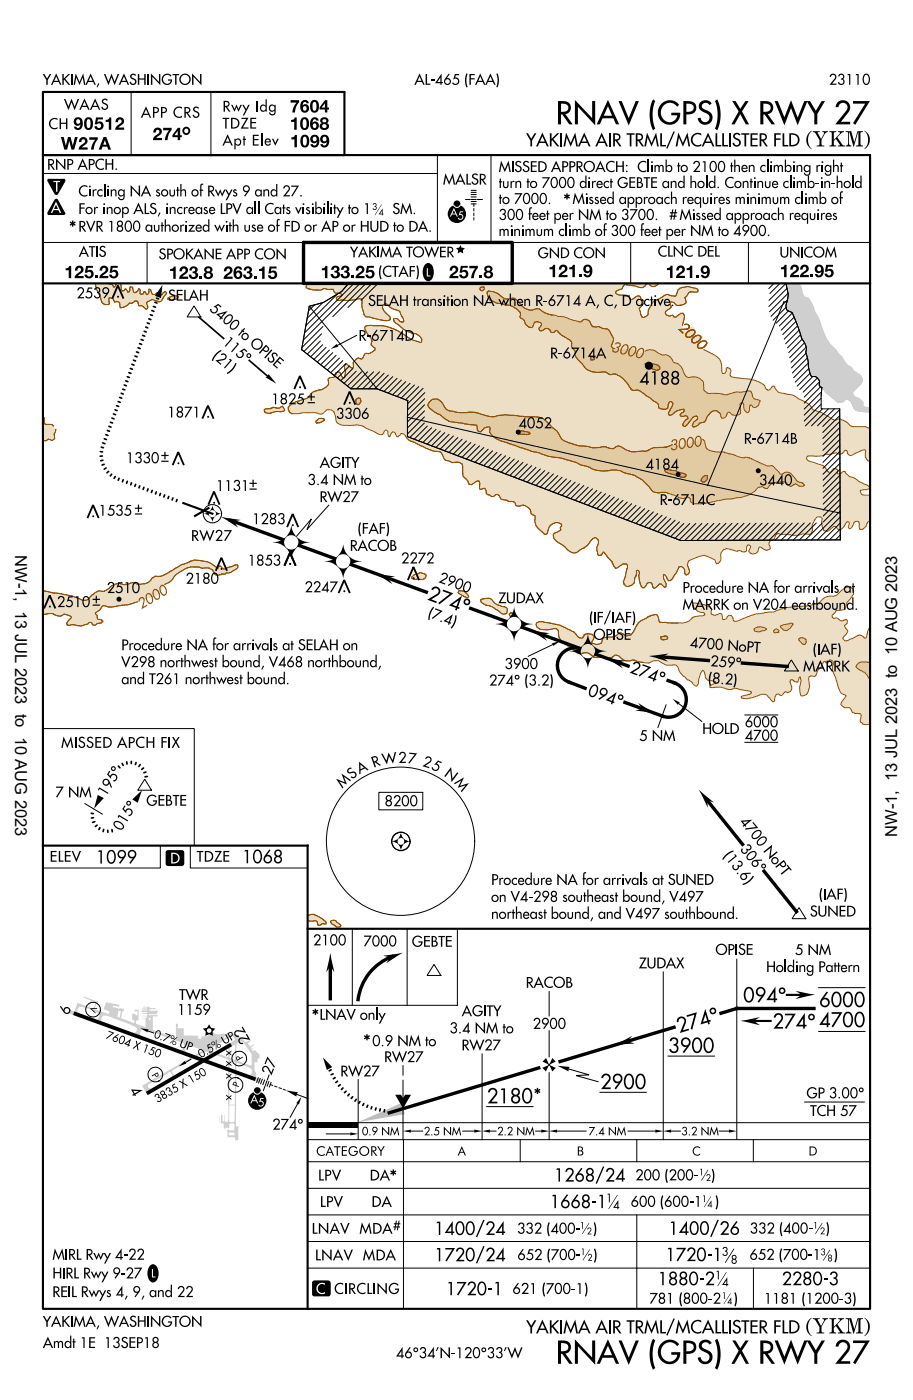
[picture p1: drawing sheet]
<svg xmlns="http://www.w3.org/2000/svg" width="137mm" height="210mm" viewBox="0 0 137 210" stroke-linecap="round" stroke-linejoin="round" font-family="sans-serif">
<defs><g id="words">
<g font-size="3.6">
<text x="83.2" y="18.6">RNAV (GPS) X RWY 27</text>
<text x="83.2" y="204.1">RNAV (GPS) X RWY 27</text>
</g>
<g font-size="2.5">
<text x="2.3" y="83.1" transform="rotate(90 2.3 83.1)">NW-1, 13 JUL 2023 to 10 AUG 2023</text>
<text x="134.3" y="125.2" transform="rotate(-90 134.3 125.2)">NW-1, 13 JUL 2023 to 10 AUG 2023</text>
</g>
<g font-size="2.4">
<text x="120.5" y="21.9">(YKM)</text>
<text x="120.5" y="199.6">(YKM)</text>
</g>
<g font-size="2.3">
<text x="10.2" y="35.3">*</text>
<text x="84.2" y="31.2">*</text>
<text x="63.8" y="89.7" transform="rotate(20 63.8 89.7)">2</text>
<text x="65.4" y="90.3" transform="rotate(20 65.4 90.3)">7</text>
<text x="67.1" y="90.9" transform="rotate(20 67.1 90.9)">4 °</text>
<text x="46.5" y="153.2">*</text>
<text x="101.6" y="154.7" transform="rotate(-17 101.6 154.7)">2</text>
<text x="103.3" y="154.2" transform="rotate(-17 103.3 154.2)">7</text>
<text x="104.9" y="153.7" transform="rotate(-17 104.9 153.7)">4 °</text>
<text x="111.2" y="150">094°</text>
<text x="115.6" y="154">274°4700</text>
<text x="122.6" y="150.7">6000</text>
<text x="54.3" y="157">*</text>
<text x="100" y="157.6">3900</text>
<text x="72.9" y="165.2">2180*</text>
<text x="89.8" y="163">2900</text>
<text x="58.2" y="177.3">*</text>
</g>
<g font-size="2">
<text x="43.5" y="16.8">7604</text>
<text x="9.1" y="22.4">W27A</text>
<text x="11" y="19.4">90512</text>
<text x="22.8" y="21">274°</text>
<text x="43.5" y="19.4">1068</text>
<text x="43.5" y="22">1099</text>
<text x="78.8" y="21.9">YAKIMA AIR TRML/MCALLISTER FLD</text>
<text x="9.6" y="41.6">125.25</text>
<text x="25.3" y="41.7">123.8</text>
<text x="33.7" y="41.7">263.15</text>
<text x="48" y="41.6">133.25</text>
<text x="67.6" y="41.6">257.8</text>
<text x="82.1" y="41.5">121.9</text>
<text x="99.6" y="41.6">121.9</text>
<text x="116.7" y="41.5">122.95</text>
<text x="95.7" y="57.6">4188</text>
<text x="14.4" y="129.3">1099</text>
<text x="36.2" y="129.2">1068</text>
<text x="82.9" y="176.9">1268/24</text>
<text x="65" y="184.9">1400/24</text>
<text x="82.3" y="180.8">1668-1</text>
<text x="100.1" y="184.8">1400/26</text>
<text x="65" y="188.8">1720/24</text>
<text x="99.6" y="188.8">1720-1</text>
<text x="66.8" y="193.9">1720-1</text>
<text x="98.4" y="192.4">1880-2</text>
<text x="117" y="192.4">2280-3</text>
<text x="78.8" y="199.6">YAKIMA AIR TRML/MCALLISTER FLD</text>
</g>
<g font-size="1.9">
<text x="94.1" y="100.6" transform="rotate(20 94.1 100.6)">2</text>
<text x="95.5" y="101.1" transform="rotate(20 95.5 101.1)">7</text>
<text x="96.8" y="101.6" transform="rotate(20 96.8 101.6)">4 °</text>
<text x="87.8" y="104.1" transform="rotate(20 87.8 104.1)">0</text>
<text x="89.2" y="104.6" transform="rotate(20 89.2 104.6)">9</text>
<text x="90.6" y="105" transform="rotate(20 90.6 105)">4 °</text>
</g>
<g font-size="1.7">
<text x="6.4" y="12.7">YAKIMA, WASHINGTON</text>
<text x="21.1" y="17.6">APP CRS</text>
<text x="33.3" y="16.7">Rwy Idg</text>
<text x="124.1" y="12.7">23110</text>
<text x="7.3" y="19.3">CH</text>
<text x="33.3" y="21.8">Apt Elev</text>
<text x="33.3" y="19.3">TDZE</text>
<text x="7.1" y="25.4">RNP APCH.</text>
<text x="11.7" y="29.4">Circling NA south of Rwys 9 and 27.</text>
<text x="66.3" y="27.6">MALSR</text>
<text x="74.6" y="28.1">turn to 7000 direct GEBTE and hold. Continue climb-in-hold</text>
<text x="74.6" y="25.7">MISSED APPROACH: Climb to 2100 then climbing right</text>
<text x="11.7" y="34.7">RVR 1800 authorized with use of FD or AP or HUD to DA.</text>
<text x="11.7" y="32">For inop ALS, increase LPV all Cats visibility to 1</text>
<text x="74.6" y="35.3">minimum climb of 300 feet per NM to 4900.</text>
<text x="74.6" y="32.9">300 feet per NM to 3700.</text>
<text x="74.6" y="30.5">to 7000.</text>
<text x="85.2" y="30.5">Missed approach requires minimum climb of</text>
<text x="100.1" y="32.9">#Missed approach requires</text>
<text x="11.4" y="44.7">2539</text>
<text x="25.1" y="45">SELAH</text>
<text x="31.3" y="46.4" transform="rotate(41 31.3 46.4)">5</text>
<text x="32.2" y="47.2" transform="rotate(41 32.2 47.2)">4</text>
<text x="55.1" y="45.8">SELAH transition NA when R-6714 A, C, D active.</text>
<text x="31.7" y="53.5" transform="rotate(41 31.7 53.5)">(2</text>
<text x="33.1" y="48" transform="rotate(41 33.1 48)">0</text>
<text x="33.2" y="51.4" transform="rotate(41 33.2 51.4)">1</text>
<text x="34.1" y="48.8" transform="rotate(41 34.1 48.8)">0 to O PISE</text>
<text x="34.2" y="52.3" transform="rotate(41 34.2 52.3)">1</text>
<text x="35.1" y="53.1" transform="rotate(41 35.1 53.1)">5 °</text>
<text x="53.7" y="51">R-6714D</text>
<text x="82.3" y="53.6">R-6714A</text>
<text x="25.1" y="62.5">1871</text>
<text x="40.6" y="60.5">1825</text>
<text x="50.3" y="62.7">3306</text>
<text x="77.6" y="64.1">4052</text>
<text x="18.9" y="69.3">1330</text>
<text x="47.9" y="70">AGITY</text>
<text x="96.6" y="70.3">4184</text>
<text x="111.3" y="66.4">R-6714B</text>
<text x="14.8" y="77.2">1535</text>
<text x="32.3" y="73.5">1131</text>
<text x="46" y="72.6">3.4 NM to</text>
<text x="47.8" y="75.2">RW27</text>
<text x="98.7" y="75.6">R-6714C</text>
<text x="113.6" y="72.6">3440</text>
<text x="28.6" y="81">RW27</text>
<text x="37.8" y="78.5">1283</text>
<text x="52.4" y="82.5">RACOB</text>
<text x="16" y="88.8">2510</text>
<text x="27.8" y="87.4">2180</text>
<text x="37.1" y="84.7">1853</text>
<text x="45.6" y="88.7">2247</text>
<text x="60" y="84.3">2272</text>
<text x="65.5" y="87.1" transform="rotate(20 65.5 87.1)">2</text>
<text x="66.7" y="87.5" transform="rotate(20 66.7 87.5)">9</text>
<text x="69" y="88.4" transform="rotate(20 69 88.4)">0</text>
<text x="102.2" y="88.7">Procedure NA for arrivals at</text>
<text x="8.5" y="90.9">2510</text>
<text x="63.9" y="92.3" transform="rotate(20 63.9 92.3)">(7 .4 )</text>
<text x="74.6" y="90.3">ZUDAX</text>
<text x="88.8" y="95.8">OPISE</text>
<text x="102.2" y="91.3">MARRK on V204 eastbound.</text>
<text x="18.2" y="99.9">V298 northwest bound, V468 northbound,</text>
<text x="18.2" y="97.3">Procedure NA for arrivals at SELAH on</text>
<text x="75.5" y="100.1">3900</text>
<text x="103.2" y="96.9" transform="rotate(4 103.2 96.9)">4</text>
<text x="104.5" y="97" transform="rotate(4 104.5 97)">7</text>
<text x="105.7" y="97.1" transform="rotate(4 105.7 97.1)">0</text>
<text x="106.3" y="99.7" transform="rotate(4 106.3 99.7)">2</text>
<text x="107" y="97.2" transform="rotate(4 107 97.2)">0 N o PT</text>
<text x="107.5" y="99.8" transform="rotate(4 107.5 99.8)">5</text>
<text x="108.8" y="99.9" transform="rotate(4 108.8 99.9)">9 °</text>
<text x="120.2" y="100.5">MARRK</text>
<text x="18.2" y="102.4">and T261 northwest bound.</text>
<text x="73.2" y="102.6">274° (3.2)</text>
<text x="105.9" y="102.2" transform="rotate(4 105.9 102.2)">(8 .2 )</text>
<text x="9.2" y="111.9">MISSED APCH FIX</text>
<text x="95.7" y="110.9">5 NM</text>
<text x="105.1" y="109.9">HOLD</text>
<text x="111.5" y="108.9">6000</text>
<text x="111.5" y="110.9">4700</text>
<text x="15.9" y="119.3" transform="rotate(-59 15.9 119.3)">1</text>
<text x="16.5" y="118.2" transform="rotate(-59 16.5 118.2)">9</text>
<text x="17.2" y="117.2" transform="rotate(-59 17.2 117.2)">5 °</text>
<text x="51.2" y="118" transform="rotate(-44 51.2 118)">M</text>
<text x="52.7" y="116.7" transform="rotate(-38 52.7 116.7)">S</text>
<text x="53.8" y="115.9" transform="rotate(-26 53.8 115.9)">A</text>
<text x="55.9" y="114.9" transform="rotate(-19 55.9 114.9)">R</text>
<text x="57.3" y="114.4" transform="rotate(-7 57.3 114.4)">W</text>
<text x="59.6" y="114.2" transform="rotate(-1 59.6 114.2)">2</text>
<text x="61" y="114.3" transform="rotate(6 61 114.3)">7</text>
<text x="63.1" y="114.6" transform="rotate(18 63.1 114.6)">2</text>
<text x="64.4" y="115.1" transform="rotate(24 64.4 115.1)">5</text>
<text x="66.4" y="116.1" transform="rotate(37 66.4 116.1)">N</text>
<text x="67.9" y="117.2" transform="rotate(49 67.9 117.2)">M</text>
<text x="18.2" y="124.5" transform="rotate(-59 18.2 124.5)">0</text>
<text x="18.8" y="123.4" transform="rotate(-59 18.8 123.4)">1</text>
<text x="19.4" y="122.3" transform="rotate(-59 19.4 122.3)">5 °</text>
<text x="21.9" y="120.6">GEBTE</text>
<text x="57.6" y="120.7">8200</text>
<text x="110.6" y="123" transform="rotate(51 110.6 123)">4</text>
<text x="111.4" y="124" transform="rotate(51 111.4 124)">7</text>
<text x="112.2" y="124.9" transform="rotate(51 112.2 124.9)">0</text>
<text x="113" y="125.9" transform="rotate(51 113 125.9)">0 N o PT</text>
<text x="7.4" y="129">ELEV</text>
<text x="29.4" y="129">TDZE</text>
<text x="108.2" y="128.1" transform="rotate(51 108.2 128.1)">(1</text>
<text x="109.4" y="129.6" transform="rotate(51 109.4 129.6)">3 .6 )</text>
<text x="110.7" y="127.1" transform="rotate(51 110.7 127.1)">3</text>
<text x="111.5" y="128.1" transform="rotate(51 111.5 128.1)">0</text>
<text x="112.2" y="129.1" transform="rotate(51 112.2 129.1)">6 °</text>
<text x="73.5" y="137.5">northeast bound, and V497 southbound.</text>
<text x="73.5" y="135">on V4-298 southeast bound, V497</text>
<text x="73.5" y="132.5">Procedure NA for arrivals at SUNED</text>
<text x="121.2" y="137.2">SUNED</text>
<text x="46.8" y="141.5">2100</text>
<text x="54.4" y="141.7">7000</text>
<text x="61.6" y="141.7">GEBTE</text>
<text x="107.1" y="142.9">OPISE</text>
<text x="119" y="142.9">5 NM</text>
<text x="26.8" y="149.7">TWR</text>
<text x="78.7" y="147.9">RACOB</text>
<text x="95.6" y="144.9">ZUDAX</text>
<text x="114.7" y="145.5">Holding Pattern</text>
<text x="9.1" y="150.2" transform="rotate(110 9.1 150.2)">9</text>
<text x="26.6" y="151.9">1159</text>
<text x="36.9" y="154.7" transform="rotate(-120 36.9 154.7)">2</text>
<text x="37.5" y="155.7" transform="rotate(-120 37.5 155.7)">2</text>
<text x="47.8" y="152.6">LNAV only</text>
<text x="67.3" y="154.7">3.4 NM to</text>
<text x="69.1" y="152.1">AGITY</text>
<text x="79.7" y="154">2900</text>
<text x="40.6" y="161.1" transform="rotate(-68 40.6 161.1)">2</text>
<text x="41.1" y="159.9" transform="rotate(-68 41.1 159.9)">7</text>
<text x="50.9" y="161.1">RW27</text>
<text x="55.7" y="156.6">0.9 NM to</text>
<text x="57.5" y="159">RW27</text>
<text x="69.1" y="157.2">RW27</text>
<text x="19.4" y="163.2" transform="rotate(60 19.4 163.2)">4</text>
<text x="120.7" y="164.4">GP 3.00°</text>
<text x="121.2" y="167">TCH 57</text>
<text x="40.7" y="169.1">274°</text>
<text x="47.6" y="176.7">LPV</text>
<text x="55.3" y="176.7">DA</text>
<text x="95.1" y="176.7">200 (200-</text>
<text x="47.9" y="180.7">LPV</text>
<text x="55.5" y="180.7">DA</text>
<text x="77.4" y="184.7">332 (400-</text>
<text x="94.4" y="180.6">600 (600-1</text>
<text x="112.2" y="184.6">332 (400-</text>
<text x="7.8" y="191.4">HIRL Rwy 9-27</text>
<text x="7.8" y="188.6">MIRL Rwy 4-22</text>
<text x="77.4" y="188.6">652 (700-</text>
<text x="112.2" y="188.6">652 (700-1</text>
<text x="7.8" y="194.2">REIL Rwys 4, 9, and 22</text>
<text x="47.3" y="193.7">C CIRCLING</text>
<text x="76.7" y="193.7">621 (700-1)</text>
<text x="97.2" y="195.1">781 (800-2</text>
<text x="114.3" y="195.1">1181 (1200-3)</text>
<text x="6.4" y="198.6">YAKIMA, WASHINGTON</text>
<text x="6.4" y="201.8">Amdt 1E 13SEP18</text>
<text x="59.3" y="203.3">46°34'N-120°33'W</text>
</g>
<g font-size="1.7" fill="#fff">
<text x="8" y="28.7">T</text>
<text x="25.5" y="129.3">D</text>
</g>
<g font-size="1.7" fill="#955101">
<text x="91.4" y="52.6" transform="rotate(13 91.4 52.6)">3</text>
<text x="92.6" y="52.9" transform="rotate(13 92.6 52.9)">0</text>
<text x="93.7" y="53.2" transform="rotate(13 93.7 53.2)">0</text>
<text x="101.4" y="49.2" transform="rotate(43 101.4 49.2)">2</text>
<text x="102.3" y="50" transform="rotate(43 102.3 50)">0</text>
<text x="103.1" y="50.8" transform="rotate(43 103.1 50.8)">0</text>
<text x="104" y="51.7" transform="rotate(43 104 51.7)">0</text>
<text x="100.3" y="67.5" transform="rotate(-8 100.3 67.5)">3</text>
<text x="102.7" y="67.1" transform="rotate(-8 102.7 67.1)">0</text>
<text x="21.1" y="91.2" transform="rotate(-31 21.1 91.2)">2</text>
<text x="22.1" y="90.6" transform="rotate(-31 22.1 90.6)">0</text>
<text x="23.2" y="90" transform="rotate(-31 23.2 90)">0</text>
</g>
<g font-size="1.6">
<text x="11.8" y="38.4">ATIS</text>
<text x="23.7" y="38.8">SPOKANE APP CON</text>
<text x="52.4" y="38.5">YAKIMA TOWER</text>
<text x="80.5" y="38.6">GND CON</text>
<text x="98.5" y="38.4">CLNC DEL</text>
<text x="116.7" y="38.5">UNICOM</text>
</g>
<g font-size="1.5">
<text x="47.3" y="173">CATEGORY</text>
<text x="58.8" y="184.1">#</text>
</g>
<g font-size="1.4">
<text x="68.5" y="173">A</text>
<text x="86.3" y="173">B</text>
<text x="103.6" y="173">C</text>
<text x="121" y="173">D</text>
</g>
<g font-size="1.3" fill="#fff">
<text x="68.5" y="32.9">5</text>
<text x="63.8" y="41.4">L</text>
<text x="30.1" y="158.4" transform="rotate(-30 30.1 158.4)">0 .5 % UP</text>
<text x="38.6" y="165.6">5</text>
<text x="22.6" y="191.2">L</text>
</g>
<g font-size="1.3">
<text x="15.8" y="155.4" transform="rotate(20 15.8 155.4)">7</text>
<text x="16.7" y="155.8" transform="rotate(20 16.7 155.8)">6</text>
<text x="22.9" y="155.3" transform="rotate(20 22.9 155.3)">0 .7 % UP</text>
<text x="17.6" y="156.1" transform="rotate(20 17.6 156.1)">0</text>
<text x="18.5" y="156.4" transform="rotate(20 18.5 156.4)">4 X 1</text>
<text x="22.1" y="157.7" transform="rotate(20 22.1 157.7)">5</text>
<text x="29.4" y="161.7" transform="rotate(-30 29.4 161.7)">5</text>
<text x="30.2" y="161.3" transform="rotate(-30 30.2 161.3)">0</text>
<text x="33.8" y="157.2" transform="rotate(90 33.8 157.2)">x x x</text>
<text x="23.6" y="165.1" transform="rotate(-30 23.6 165.1)">3</text>
<text x="24.4" y="164.6" transform="rotate(-30 24.4 164.6)">8</text>
<text x="25.2" y="164.2" transform="rotate(-30 25.2 164.2)">3</text>
<text x="26.1" y="163.7" transform="rotate(-30 26.1 163.7)">5 X 1</text>
<text x="33.8" y="163.9" transform="rotate(90 33.8 163.9)">x</text>
<text x="54.2" y="169.9">0.9 NM</text>
<text x="63.4" y="169.9">2.5 NM</text>
<text x="74.4" y="169.9">2.2 NM</text>
<text x="102" y="169.9">3.2 NM</text>
<text x="90.7" y="180">1</text>
<text x="107" y="191.5">1</text>
<text x="108" y="188">3</text>
<text x="109.4" y="189.2">8</text>
</g>
<g font-size="1">
<text x="55.7" y="31.4">3</text>
<text x="13.6" y="150.5" transform="rotate(110 13.6 150.5)">V</text>
<text x="22.7" y="160.9" transform="rotate(60 22.7 160.9)">P</text>
<text x="36.4" y="158.4" transform="rotate(-120 36.4 158.4)">P</text>
<text x="35.7" y="162.8" transform="rotate(-70 35.7 162.8)">P</text>
<text x="104.6" y="175.9">1</text>
<text x="105.1" y="179.9">1</text>
<text x="105.6" y="176.8">2</text>
<text x="86.8" y="183.9">1</text>
<text x="87.8" y="184.8">2</text>
<text x="121.7" y="183.9">1</text>
<text x="122.7" y="184.7">2</text>
<text x="86.9" y="187.9">1</text>
<text x="87.9" y="188.7">2</text>
<text x="122.8" y="187.9">3</text>
<text x="123.9" y="188.8">8</text>
<text x="108" y="194.4">1</text>
</g>
</g></defs>
<g fill="#eddfc6">
<path d="M46 42.5l.2-.1h52.3a.77 .77 0 0 1-.7 .5 .77 .77 0 0 1-.7-.4l-.2-.1-.2 .3a.82 .82 0 0 1-1 .3l-.5-.2-1.7-.2-.5 .7h-.2a.72 .72 0 0 0-.7 .5l.2 .2a1.73 1.73 0 0 0 1.4 .2l.5 .1 .1 .5h.3l.8-.5h.3l.2 .2a.41 .41 0 0 0 .4 .5l.1 .1v.3l-.7 .8 .4 1.3a1 1 0 0 0 .9-.4v-.7l.5-.8a1.35 1.35 0 0 1 1.1-.9l.8-.4a.76 .76 0 0 1 1 0h.6l.2-.1a1.25 1.25 0 0 1 1.3-1.2 3.6 3.6 0 0 1 1.8 .2l.2 .3-.1 .2h-.5a.93 .93 0 0 0-1.1 .7l-.3 .1 .2 .7-.3 .4-1 .1-.5-.4-.6-.1 .2 .8-.9 .7a.66 .66 0 0 0 .9 .5h.2l.2 .3h.3l.7-.6h.4a1.96 1.96 0 0 1-.1 1.7 .68 .68 0 0 0 .5 .9 1.31 1.31 0 0 1 1.1-.6l.2 .5-.3 .7v.4h.3l.6-.3h.3l.3 .1v.1a1.21 1.21 0 0 0-.4 1.4l.1 .3 2.3 1.2a1.58 1.58 0 0 1 .8 1.2l.1 1.4 .4-.1 .2-.2v-.5l.2-.1a.47 .47 0 0 1 .5 .7l-.1 .5 .1 .2 1.3 .2a8.9 8.9 0 0 1 3.3 .8 1.04 1.04 0 0 1 .6 .8l.3 .2h.2l.5-.6h.2l.7 .9 .3 .1a5.3 5.3 0 0 1 3.1 1.1 3.8 3.8 0 0 1 1.8 1.5 6.7 6.7 0 0 1 2.9 1.4 .69 .69 0 0 0 .9-.1 2.95 2.95 0 0 1 1.7 1l.4 .1 1.9 .1 .7 .3v4.9l-.3-.1-.4-.6v-1a3.1 3.1 0 0 0-1.9 .7 .56 .56 0 0 1-.8-.6l-.1-.1-.4 .1a.64 .64 0 0 1-.4 .5 .64 .64 0 0 1-.7-.2l-.9 .2a2.43 2.43 0 0 0-1.5 .3h-1.9l-.2 .3 .3 .4 2.2 .7 .8 1 .4-.1 .4-.5 .4 .1 .2 .1v.6h.3l.5-.3h.3l.1 .2 .6 .6a2.12 2.12 0 0 1 1.4 .7l1.6 .8v.2l-.5 .2-.9 .1a.59 .59 0 0 0 .5 .7h.9v3.9l-.4 .2-.2 .6-.5 .4h-.4v-.1l-.2-1-.2-.1-.3 .1-.2 .2a.92 .92 0 0 1-.7 .8l-.1-.2 .1-.5v-.2l-.2-.1-.2 .1-.2 .3a1.18 1.18 0 0 1-.9 .8l-.2-.1-.3-.4h-.3l-.5 .4a.62 .62 0 0 1-.6 .3 .62 .62 0 0 1-.5-.4l-.2-.6v-.9l-.1-.2a.74 .74 0 0 0-1 .5 1.78 1.78 0 0 0-.3 1.5l-.1 .4-.3 .2-1.1-.1-.6 .2h-1l-.2-.1h-1.5l-.2-.1h-.3l-.2 .4a.88 .88 0 0 1-.9 .7l-.1 .5 .1 .2 .1 .5-.7 .2-.7-.5h-.2l-.1 .1a.82 .82 0 0 1-.5 .8 .82 .82 0 0 1-1-.2l.2-.8-.2-.2h-.2l-.1 .2a.65 .65 0 0 1-.3 .8l-.8-.2-.5 .1-.8-.2a1.04 1.04 0 0 0-1.2 .1 1.04 1.04 0 0 0-.3 1.1v.4l-.4 .4-.3 .1-.2-.6-1.6-.7-.7 .2-1.3 .5a.85 .85 0 0 0-.3 1.4 .58 .58 0 0 1-.5 .8l-.1-.1v-.3a.7 .7 0 0 0-.9-.8l-.3 .8-.7 1-.3 .3h-.2l-.2-.2-.1-.4-.4-.3-.1 .6 .4 .8v.4a.24 .24 0 0 1-.3 .1 .24 .24 0 0 1-.2-.2l-.3-.3h-.2l-.8 .7-.2-.2-.2-.7h-.5l-.5 .7a.5 .5 0 0 1-.7-.5l-.2-.9 .1-.9-.3-.2-.1 .1-.1 .7-.2 .4a1.02 1.02 0 0 1-1.3 1.1l-.3-.3-.1-.4 .6-1.9-.1-.7a1.66 1.66 0 0 0-1.4 .6l-.3 .1-.2-.4-.3-.6-.6-.6-.6-.8-.1-.1-.3 .5-.6-.1v-.4l-.1-.1 .1-.7a.79 .79 0 0 0-.4-1.3l-.5 .4a3.3 3.3 0 0 1-1.8 1.5 1.29 1.29 0 0 1-1.9-.3l-1.3-1a.97 .97 0 0 1-.5-1.3l.9-.5v-.4l.2-.1-.1-.4a1.4 1.4 0 0 0-2 1.4l-.4 .2-.4-.3a2.14 2.14 0 0 1-1.1-2.5l-.6-.3a1.28 1.28 0 0 0-1.7-1.1l-.5-.1a.69 .69 0 0 0-.9-.6l-1.4-.4-.3-.5a.46 .46 0 0 0-.7 .1h-.5l-.2-.2-.3-.1-.2-.1v-.4l-.2-.4-.6 .1-.2-.1a1.32 1.32 0 0 0-.1-1.1h-.3l-.9 .6-.3-.1-.2-.5-.7-.7-.1-1.9-.5-.2-1 .1-1-.4-.3-.5a1 1 0 0 0-1.4-.8l-1.3-.5-1.9-1a1.65 1.65 0 0 1-1.1-.8l-.2-.3-.5-.1-.4 .5-.2-.1-.2-.4a.33 .33 0 0 0-.3-.3 .33 .33 0 0 0-.3 .3l-.2 .4h-.2l-.2-.7-.2-.2-.4 .3-.1 .3a1.58 1.58 0 0 1-1.4-.4l-1.8-.9-.5-.1-1.6 .1a1.7 1.7 0 0 1-1.7-.6l-.3-1.3a.9 .9 0 0 0-.8-.5 .9 .9 0 0 0-.8 .5 1.37 1.37 0 0 1-1.2 0h-1.7l-.8 .1h-1a.78 .78 0 0 1-.5-1l.5-.5 1.9-.6a1.26 1.26 0 0 0 .9-.8l.7-.5a2.92 2.92 0 0 0 2-1l-.1-.6a.31 .31 0 0 1 .3-.4 .63 .63 0 0 0 .7-.1 .63 .63 0 0 0 .2-.6l.3-.2 .2 .1 .3 .6 .2 .2 .2 .1 .2-.9-.1-.9 .1-.2 .3-.1 .6 .6 .3-.1a1.11 1.11 0 0 1 .7-1.4l.5 .1 .3-.2 .2-.5 .3-.1a.85 .85 0 0 0 .9-.3l.3-.2v-.3l-.6-.5 .2-.5-.2-.5-.7-.9-.2-.6 .2-.3 1-.1a7.3 7.3 0 0 1 5.3 1.8l.9 .5 1 .2a.68 .68 0 0 0-.3-1l-.5-.3a4 4 0 0 1-2.6-1.3l-.7-.6v-.3h.6l.3 .4a.38 .38 0 0 0 .6-.1l-.5-1.4-.2-.1a2.83 2.83 0 0 1-1.9-1 .54 .54 0 0 0-.6 .6l.2 .4 .6 .5a.77 .77 0 0 1 .4 .8 2.87 2.87 0 0 1-2-.1l-1.7-.3-.2-.3a4 4 0 0 1-.3-2.2l-.1-.2h-.5a7.1 7.1 0 0 1-2.6 .2l-.4 .1-.3-.4 .1-.2 .7-.1 .1-.2-.3-.2-.8-.1-.2-.5h-.8l-.5-.1a1.86 1.86 0 0 1-1.8 .2l-1-.4z" fill-rule="evenodd"/>
<path d="M80.3 93.2a1.2 1.2 0 0 1 1.3 0 11.4 11.4 0 0 1 4.3 1.4 1.53 1.53 0 0 0 1.2 .9h.1l.2-.4 .2-.2a.88 .88 0 0 1 1.3 .5l-.3 .8a1.18 1.18 0 0 0 1.5-.1l.1-.6 .9-.1a1.76 1.76 0 0 0 1.6-.7l.5 .2a.95 .95 0 0 0 1.6-.3l.7-1.2a2.67 2.67 0 0 1 1.4-1l.2-.1a1.42 1.42 0 0 1 1.3-.2l.3 1 3 .1a2.11 2.11 0 0 0 2-.8l.9-.2h.5l.4-.2-.2-.3-.9-.2-.7-.6v-.6h.1l1.7 .2 .8 .4 .2 .3a.58 .58 0 0 0 .1 .8 .58 .58 0 0 0 .8 0l.3-.2 .3 .1 .2 .8 .5-.1 .1-.2a.5 .5 0 0 1 .7-.2l.4 .8h.4l1.3-.5a7.1 7.1 0 0 1 2.9-.8l1.3-.1a9.8 9.8 0 0 1 4.8-.9l.9-.1a2.08 2.08 0 0 0 1.7-1 2.04 2.04 0 0 1 1.7-.4l.2-.1a3.8 3.8 0 0 1 1.8-1.3 .78 .78 0 0 1 .8 .4 .78 .78 0 0 1 0 .8l-1 1.2-.1 .7a1.16 1.16 0 0 1-1.5 .4v.3l-.6 .5v.3l.2 .1h.5l.4 .2a.66 .66 0 0 0 .9 0l.3 .1v.5l-.4 .4 .5 .8-.7 1a.56 .56 0 0 0 .9 .2l.9-.4a.94 .94 0 0 1 1.4 .2h.2l.1-.2 .2-.9 .3-.5v14.5l-.5 .1a.61 .61 0 0 1-.8-.4 .39 .39 0 0 1-.1-.5l.1-.5-.1-.2-1.2-.2-.4-.8h-.6a.84 .84 0 0 1-.7-.4l.1-.5 .6-.8v-.1l-.5-.2a1.46 1.46 0 0 1-.7-1.2l-.5-1.6a2.03 2.03 0 0 1-.2-1.8v-.3l-.4-.2h-.1l-.3 .5-.2-.1a.38 .38 0 0 0-.4-.1 .38 .38 0 0 0-.3 .4l-.1 .3a1.95 1.95 0 0 0-.8 1.3l-.2 .2-.6-.1-.2 .1a1.49 1.49 0 0 0 0 1.1l.1 .4-.3 .8a.83 .83 0 0 1-1 .5 3.2 3.2 0 0 1 0-2.2l-.1-.6-.2 .1-.2 .6-.1 .1-.4-.1-.2-.2-.2-.1-.2 .1v.2a1.19 1.19 0 0 1-.1 1.6l-.3 .1-.3-.2-.6 .6-.5-.2h-.3l-.2 .6v.4l-.2 .1h-.1l-.6-.6a1.08 1.08 0 0 0-1.7-.2 4.4 4.4 0 0 1-2.4 .3l-.1-.2 .1-.1 .4-.1a1.32 1.32 0 0 0 1.1-.4l-.3-.2-1.5-.3a1.38 1.38 0 0 0-1.3 0l-1.3-.3a2.71 2.71 0 0 0-1.5 0h-.3l-.1-.2 .8-.4 .1-.2-.2-.2h-.3a1.01 1.01 0 0 1-1.1-1.1l-.2-.4-.1-.1-.1 .2a3.7 3.7 0 0 0-.6 1.8l-.3 .4h-.1l-.6-.7-.6-.2-.4-.5a2.26 2.26 0 0 1-1-1.5l-.4-.3-1.4 .1-1.1-.7h-.9l-.4 .3a3.6 3.6 0 0 1-2.1-.3l-.3-.1-1.1 .1a1.57 1.57 0 0 1-1.1-.7 .87 .87 0 0 0-1.1 .2l-.5 .1-1.7-.1h-.6l-.2-.3a1.25 1.25 0 0 0-1.4-.3 1.35 1.35 0 0 1-1.4-.7l-.5-.3a2.85 2.85 0 0 1-1.7-1.5v-.9l-.4-.3-1.4 .2-.8-.1-.3-.1a.68 .68 0 0 1-.5-.7z" fill-rule="evenodd"/>
<path d="M21.7 87.3a1.58 1.58 0 0 0 1.1-.8l.3-.2h.4a2.94 2.94 0 0 0 2-.8l.8-.4a5.3 5.3 0 0 1 2-1l.2-.1a1.6 1.6 0 0 1 1.3-.1 4.2 4.2 0 0 1 2.7 1.1h.2l.1-.2a.59 .59 0 0 1 .6 .4h.3l.3-.2 .7-.2 .4-.2h.5v.4l-.4 .2a1.59 1.59 0 0 1-1.3 .5l-.2 .2h-.6v.1l-.6 .1-.3-.1v-.1a1.39 1.39 0 0 0-1.4-.9 1.01 1.01 0 0 1-1-.1 3.5 3.5 0 0 0-2.8 .6 3.7 3.7 0 0 0-1.4 1.4l-1.2 .7a1.98 1.98 0 0 1-1.2 1.7l-.8 .2zM6.4 62.3a.67 .67 0 0 1 .2 .9l.1 .2 .1 .1h1l.2 .2 .1 .4 .3 .2-.3 .7 .1 .6-.4 .3-.6-.2-.3 .3-.5-.1zM6.4 88.4l1.3 .3a16.7 16.7 0 0 1 4.8 1.1 1.26 1.26 0 0 0 1.2-.7l.2-.1a1.57 1.57 0 0 1 1.7-.5l.3-.1a4.4 4.4 0 0 1 1.9-1.1l.5 .2a1.96 1.96 0 0 0 1.4-.3h.4a1.73 1.73 0 0 0 1.6 .1l.7 2.2-.8 .2a11.1 11.1 0 0 1-3.5 .9l-.3 .1a3.4 3.4 0 0 1-2.3 0h-.2a2.13 2.13 0 0 1-1 1.1l.2 .3 .1 .6a.62 .62 0 0 1 .8 .2v.2l-.2 .2h-.7l-.2 .3-.5-.1-.1-.3a.38 .38 0 0 0-.5 .2l-.3 .1a2.02 2.02 0 0 1-1.8 0l-.6 .1-.5-.1a1.21 1.21 0 0 1 .7-1v-.1l-.2-.2-.9-.3a.99 .99 0 0 1-1.5 .1 2.12 2.12 0 0 0-1.5 0l-.2-.1z" fill-rule="evenodd"/>
<path d="M14.3 42.4h1.9l.6 .2 .3 .4 .2-.2 .1-.4h.7v1l.2 .2 .3-.1 .2-.3 .3 .5h.2l.1-.2 .1-.6 .4 .1 .1 .7a.53 .53 0 0 0 .8-.5l.2 .2v.5l.1 .1h.3l.2-.4 .3 .5 .2-.1 .2-.7 .2 .1 .3 .7h.4l.3-.3 .2 .1 .1 .4 .4-.1 .2-.4 .4-.1 .1 .2-.2 .3a1.75 1.75 0 0 1-.9 1l-.6-.2a1.03 1.03 0 0 0-1.2 .3v.3a.38 .38 0 0 1 0 .6l-.2 .1-.6-.5h-.4l-.3-.7h-.3l-.5 .3h-.4l-.1 .2a1.74 1.74 0 0 1-1.2 .5l-.1-.8a.61 .61 0 0 0-.7-.1l-.3-.5-.5-.1v.9l-.8 .1-.2-.2-1-2.1z" fill-rule="evenodd"/>
<path d="M46 137a1.47 1.47 0 0 1 1.8 .2l1 .8v.3a1.03 1.03 0 0 0-1 .2h-.2l-.1-.5-.2-.2-1 .1-.3-.1z" fill-rule="evenodd"/>
<path d="M49.5 137.9a.71 .71 0 0 1 1.1 .2l.4 .3v.2l-.1 .2h-.5l-.8-.6z" fill-rule="evenodd"/>
<path d="M61.6 86.4l.4-.4h.4l.4-.3h.1l.3 .1a.42 .42 0 0 1 .5 .2 .42 .42 0 0 1 0 .5 1.23 1.23 0 0 1-1.3 .2h-.1a.57 .57 0 0 1-.7-.3z" fill-rule="evenodd"/>
<path d="M71.9 89.8a1.4 1.4 0 0 1 2.1 .5l.3 .2 1.5 .5 .2 .2-.1 .6a.71 .71 0 0 1-1.1-.2 5.9 5.9 0 0 0-2.1-1l-.7-.5z" fill-rule="evenodd"/>
<path d="M47.3 63a.9 .9 0 0 1 1.3-.2l-.1 .1-.7 .4h-.4v-.1h-.1z" fill-rule="evenodd"/>
<path d="M39.5 61.4l.2-.2h.9l.2-.2 1 .1 .5-.3 .3 .4v.2l-.1 .1-1.7 .2a1.49 1.49 0 0 1-1.2 0z" fill-rule="evenodd"/>
<path d="M21.7 87.3a1.58 1.58 0 0 0 1.1-.8l.3-.2h.4a2.94 2.94 0 0 0 2-.8l.8-.4a5.3 5.3 0 0 1 2-1l.2-.1a1.6 1.6 0 0 1 1.3-.1 4.2 4.2 0 0 1 2.7 1.1h.2l.1-.2a.59 .59 0 0 1 .6 .4h.3l.3-.2 .7-.2 .4-.2h.5v.4l-.4 .2a1.59 1.59 0 0 1-1.3 .5l-.2 .2h-.6v.1l-.6 .1-.3-.1v-.1a1.39 1.39 0 0 0-1.4-.9 1.01 1.01 0 0 1-1-.1 3.5 3.5 0 0 0-2.8 .6 3.7 3.7 0 0 0-1.4 1.4l-1.2 .7a1.98 1.98 0 0 1-1.2 1.7l-.8 .2zM6.4 62.3a.67 .67 0 0 1 .2 .9l.1 .2 .1 .1h1l.2 .2 .1 .4 .3 .2-.3 .7 .1 .6-.4 .3-.6-.2-.3 .3-.5-.1zM6.4 88.4l1.3 .3a16.7 16.7 0 0 1 4.8 1.1 1.26 1.26 0 0 0 1.2-.7l.2-.1a1.57 1.57 0 0 1 1.7-.5l.3-.1a4.4 4.4 0 0 1 1.9-1.1l.5 .2a1.96 1.96 0 0 0 1.4-.3h.4a1.73 1.73 0 0 0 1.6 .1l.7 2.2-.8 .2a11.1 11.1 0 0 1-3.5 .9l-.3 .1a3.4 3.4 0 0 1-2.3 0h-.2a2.13 2.13 0 0 1-1 1.1l.2 .3 .1 .6a.62 .62 0 0 1 .8 .2v.2l-.2 .2h-.7l-.2 .3-.5-.1-.1-.3a.38 .38 0 0 0-.5 .2l-.3 .1a2.02 2.02 0 0 1-1.8 0l-.6 .1-.5-.1a1.21 1.21 0 0 1 .7-1v-.1l-.2-.2-.9-.3a.99 .99 0 0 1-1.5 .1 2.12 2.12 0 0 0-1.5 0l-.2-.1z" fill-rule="evenodd"/>
<path d="M14.3 42.4h1.9l.6 .2 .3 .4 .2-.2 .1-.4h.7v1l.2 .2 .3-.1 .2-.3 .3 .5h.2l.1-.2 .1-.6 .4 .1 .1 .7a.53 .53 0 0 0 .8-.5l.2 .2v.5l.1 .1h.3l.2-.4 .3 .5 .2-.1 .2-.7 .2 .1 .3 .7h.4l.3-.3 .2 .1 .1 .4 .4-.1 .2-.4 .4-.1 .1 .2-.2 .3a1.75 1.75 0 0 1-.9 1l-.6-.2a1.03 1.03 0 0 0-1.2 .3v.3a.38 .38 0 0 1 0 .6l-.2 .1-.6-.5h-.4l-.3-.7h-.3l-.5 .3h-.4l-.1 .2a1.74 1.74 0 0 1-1.2 .5l-.1-.8a.61 .61 0 0 0-.7-.1l-.3-.5-.5-.1v.9l-.8 .1-.2-.2-1-2.1z" fill-rule="evenodd"/>
<path d="M46 137a1.47 1.47 0 0 1 1.8 .2l1 .8v.3a1.03 1.03 0 0 0-1 .2h-.2l-.1-.5-.2-.2-1 .1-.3-.1z" fill-rule="evenodd"/>
<path d="M49.5 137.9a.71 .71 0 0 1 1.1 .2l.4 .3v.2l-.1 .2h-.5l-.8-.6z" fill-rule="evenodd"/>
<path d="M61.6 86.4l.4-.4h.4l.4-.3h.1l.3 .1a.42 .42 0 0 1 .5 .2 .42 .42 0 0 1 0 .5 1.23 1.23 0 0 1-1.3 .2h-.1a.57 .57 0 0 1-.7-.3z" fill-rule="evenodd"/>
<path d="M71.9 89.8a1.4 1.4 0 0 1 2.1 .5l.3 .2 1.5 .5 .2 .2-.1 .6a.71 .71 0 0 1-1.1-.2 5.9 5.9 0 0 0-2.1-1l-.7-.5z" fill-rule="evenodd"/>
<path d="M47.3 63a.9 .9 0 0 1 1.3-.2l-.1 .1-.7 .4h-.4v-.1h-.1z" fill-rule="evenodd"/>
<path d="M39.5 61.4l.2-.2h.9l.2-.2 1 .1 .5-.3 .3 .4v.2l-.1 .1-1.7 .2a1.49 1.49 0 0 1-1.2 0z" fill-rule="evenodd"/>
<circle cx="76.5" cy="92" r=".26"/>
</g>
<g fill="#e2cba3">
<path d="M64.3 60.1a1.08 1.08 0 0 1 1.8 .2l.3 .4a1.41 1.41 0 0 0 1.5 .9l.9 .2h1.1a6.1 6.1 0 0 1 3.1 .5l.6 .1a10.4 10.4 0 0 1 3.2-.2l1.8 .2h2.1a2.76 2.76 0 0 1 1.7 1.3l1 .9 .8 1.2a8.3 8.3 0 0 0 3.9 1 5.5 5.5 0 0 0 2.5 .1l.8 .2h.5l.3-.2a1.27 1.27 0 0 1 1.4 .4 4.4 4.4 0 0 0 2.8 .2 1.28 1.28 0 0 0 1-.4l.5-.1 1.8-.1 1-.4h.4a1.59 1.59 0 0 0 1.2 .2 9.7 9.7 0 0 1 2.9-.9 .67 .67 0 0 1 .4 .7 .91 .91 0 0 0 .9 1l1.2 .2 .6-.1 .1 .2 1.3 .2a3.5 3.5 0 0 0 1.7 .5 1.38 1.38 0 0 1 1.2 .2l1.4 .7a2.02 2.02 0 0 0 1.7 .3l1 1.2h.4a.98 .98 0 0 1 1.5 .3l.6 .7a1.14 1.14 0 0 0 1 .4l.2 .3a.96 .96 0 0 1-1.3-.2l-.4 .2a.44 .44 0 0 1-.6 .1l-.5-.5h-1.4a1.5 1.5 0 0 0-1.4 .9h-.3l-.4-.2h-.6l-.2 .2a4.1 4.1 0 0 1-3.1 1.4l-.6 .2h-1.2l-3.7 .7a1.74 1.74 0 0 1-1.4-.4v-.3l-.2-.3-1 .2-1.5-.5a3.1 3.1 0 0 0-2.2-.4 1.51 1.51 0 0 1-1.2-.8 6.5 6.5 0 0 0-2.3-1.8l-1.6-.4a2.67 2.67 0 0 0-2.1-.3l-.6 .1a3.5 3.5 0 0 1-2.5-.6l-1.4-.4a15.7 15.7 0 0 0-4.7-1.2l-5.9-2a4.1 4.1 0 0 1-2.8-1.6l.1-.6-.2-.2h-.4a1.13 1.13 0 0 0-.8 .7 .48 .48 0 0 1-.6-.4l-.1-.6-2.9-.4a3.5 3.5 0 0 1-2.6-1.2 3.2 3.2 0 0 1-1.8-1.3z" fill-rule="evenodd"/>
<path d="M112.9 94.1a1.42 1.42 0 0 1 1.8 .1l-.3 .2h-.4a.91 .91 0 0 1-1.1-.1z" fill-rule="evenodd"/>
<path d="M115.8 94.4l.5-.3 .3 .2v.3l-.6 .1h-.2z" fill-rule="evenodd"/>
<path d="M116.8 93.7l1.7-.4h.1l.1 .1-.3 .5a.86 .86 0 0 1-.9 .5 .86 .86 0 0 1-.7-.7z" fill-rule="evenodd"/>
<path d="M119.6 95.6a.64 .64 0 0 1 .8 0 .64 .64 0 0 1 .2 .8l-.2 .1-.3-.1-.5-.6z" fill-rule="evenodd"/>
<path d="M128.3 99.5a1.7 1.7 0 0 1 1.8-.3h.1v2.5l-.7-1-1.1-.6-.3-.3z" fill-rule="evenodd"/>
<path d="M72.9 43.7l.2-.1a3.2 3.2 0 0 1 2.3 1l.3 .2 1.2-.2 .8 .6a2.02 2.02 0 0 0 2.6 1l.5 .1a4.3 4.3 0 0 0 2.5 1l.2 .1a4.1 4.1 0 0 1 2 .4l.8 .2a.67 .67 0 0 0 .8 0 .86 .86 0 0 1 .9-.1 .86 .86 0 0 1 .5 .8l.2 .2h.6a.66 .66 0 0 1 .8 .2l.9 .2 .4 .6a1.44 1.44 0 0 1 .1 1.9 1.21 1.21 0 0 0 1.3 .5l1.4-.1a1.41 1.41 0 0 1 1.2 .7 1.41 1.41 0 0 0 1.3-.4 1.93 1.93 0 0 1 2 .4 1.39 1.39 0 0 0 1.2 .2 2.48 2.48 0 0 1 1 1.1 1.78 1.78 0 0 1 1.4 1.6 .92 .92 0 0 0 1.4 .6 1.44 1.44 0 0 1 1.6 1l.1 1.1 .5 .3 2.1 .1a1.94 1.94 0 0 0 1.5 0l.8-.2h.5l1.2-.2 .4 .1 .3 1 .3 .2 .8 .2-.2 .2a.71 .71 0 0 1-.9 .7l-.2-.3h-.2l-.2 .9-.3 .3-.4-.5-.2-1h-.4v1.6v.1a1.11 1.11 0 0 1-1.5-.2l-.2-.1-.2 .1a.72 .72 0 0 1-.9 .7l-.1-.4a.9 .9 0 0 0-.8-.6 .9 .9 0 0 0-.9 .5l-.4 .3a.91 .91 0 0 1-.8 1l-.3 .1a.87 .87 0 0 1-1 .4l-.1-.1 .2-.4 .5-.5 .1-.2v-.2l-.2-.1-.5 .1-1.1 1.4-.4-.1v-.1l.2-.4 .6-.6-.1-.3-.2-.1-.7 .1-.2-.1 .1-.2 .5-.4v-.3h-.1a3.3 3.3 0 0 0-1.9 .8l-.1 .1-.3-.2 .7-1.5-.2-.4-.3 .1-.3 .9-.3 .2-.6-.1-.4-.1v-.3a1.04 1.04 0 0 0-.9-.9l-1.2-.9a1.97 1.97 0 0 0-1.9-.6 6.1 6.1 0 0 0-2.3-2.3l-.2-.1-.8 .1-.9-.5-.8 .1a2.53 2.53 0 0 1-2.4-1.1l-1-1.1-.1-.4v-.5l-.5-.7v-.2a.75 .75 0 0 0-.6-1l-1-.5-.7-.7h-.1a.46 .46 0 0 1-.5 .3 .46 .46 0 0 1-.4-.5 .93 .93 0 0 0-1.1 .2h-.4a.36 .36 0 0 1 .1-.6l.2-.4a.77 .77 0 0 0-1.2-.1l-.2 .5a.73 .73 0 0 1-1-.4 1.18 1.18 0 0 0-.9-1 1.06 1.06 0 0 0-.7-1.4 2.96 2.96 0 0 0-1.7-.5l-.4-.1a3.4 3.4 0 0 1-1.8-.8z" fill-rule="evenodd"/>
<path d="M71.9 43l.5-.1 .1 .1v.3l-.4 .2-.2-.1-.1-.2z" fill-rule="evenodd"/>
<path d="M53.3 59.8l.4-.2 .2 .1 .1 .4-.3 .4-.2 .1-.2-.2z" fill-rule="evenodd"/>
<path d="M98.9 95.3a1.08 1.08 0 0 1 1 0l.1 .2a.67 .67 0 0 1-.9 .2l-.2-.1z" fill-rule="evenodd"/>
<path d="M71.9 43l.5-.1 .1 .1v.3l-.4 .2-.2-.1-.1-.2z" fill-rule="evenodd"/>
<path d="M53.3 59.8l.4-.2 .2 .1 .1 .4-.3 .4-.2 .1-.2-.2z" fill-rule="evenodd"/>
<path d="M98.9 95.3a1.08 1.08 0 0 1 1 0l.1 .2a.67 .67 0 0 1-.9 .2l-.2-.1z" fill-rule="evenodd"/>
</g>
<g fill="#d7b785">
<path d="M96.6 54.4a2.8 2.8 0 0 1 2.1 .5l.1 .3-.3 .2h-.3l-1.5-.5z" fill-rule="evenodd"/>
<path d="M77.4 64.5h.7a1.57 1.57 0 0 1 1.3 .4l-.5 .2-1.1-.1-.5-.1v-.3z" fill-rule="evenodd"/>
<path d="M99.5 70.3l.3-.1 1.2 .2 1.3 .5a.32 .32 0 0 1 .3 .1 .32 .32 0 0 1 0 .4l-.4 .1-2.1-.6-.5-.2z" fill-rule="evenodd"/>
<path d="M105.2 71.4l.2-.2h.5l-.1 .5a.59 .59 0 0 1-.9 .3l.1-.4z" fill-rule="evenodd"/>
<path d="M96.6 54.4a2.8 2.8 0 0 1 2.1 .5l.1 .3-.3 .2h-.3l-1.5-.5z" fill-rule="evenodd"/>
<path d="M77.4 64.5h.7a1.57 1.57 0 0 1 1.3 .4l-.5 .2-1.1-.1-.5-.1v-.3z" fill-rule="evenodd"/>
<path d="M99.5 70.3l.3-.1 1.2 .2 1.3 .5a.32 .32 0 0 1 .3 .1 .32 .32 0 0 1 0 .4l-.4 .1-2.1-.6-.5-.2z" fill-rule="evenodd"/>
<path d="M105.2 71.4l.2-.2h.5l-.1 .5a.59 .59 0 0 1-.9 .3l.1-.4z" fill-rule="evenodd"/>
</g>
<g fill="none" stroke="#955101" stroke-width=".15">
<path d="M14.3 42.4l.1 .9 1 2.1 .2 .2 .8-.1v-.9l.5 .1 .3 .5a.61 .61 0 0 1 .7 .1l.1 .8a1.98 1.98 0 0 0 1.3-.6v-.1h.4l.5-.3h.3l.3 .7h.4l.6 .5a.36 .36 0 0 0 .3-.3 .36 .36 0 0 0-.1-.4v-.3l.3-.2a.68 .68 0 0 1 .9-.1l.6 .2a1.75 1.75 0 0 0 .9-1l.2-.3-.1-.2-.4 .1-.2 .4-.4 .1-.1-.4-.2-.1-.3 .3h-.4l-.3-.7-.2-.1-.2 .7-.2 .1-.3-.5-.2 .4h-.3l-.1-.1M16.2 42.4l.6 .2 .3 .4 .2-.2 .1-.4M18.1 42.4v1l.2 .2 .3-.1 .2-.3 .3 .5h.2l.1-.2 .1-.6 .4 .1 .1 .7a.53 .53 0 0 0 .8-.5l.2 .2v.5M46.2 42.4l-.4 .4 .1 .3 1.1 .3h1l.6-.2 .5 .1h.8l.2 .5 .8 .1 .3 .2-.1 .2h-.2a.49 .49 0 0 0-.6 .3l.1 .1a.64 .64 0 0 0 .8 .2 7.8 7.8 0 0 0 2.6-.2h.3l.1 .2v1.2l.2 .6a.67 .67 0 0 0 .8 .7l2.2 .6h.6l.4-.2v-.3l-.8-.8a.88 .88 0 0 1-.3-1l.5-.2 .7 .6 .5 .2a.92 .92 0 0 1 1 .8l.4 .6v.3v.2a.74 .74 0 0 1-.9-.5h-.6v.3l1 .8a3.7 3.7 0 0 0 2.3 1.1 1.11 1.11 0 0 1 .9 1.2l-.2 .2a10.6 10.6 0 0 1-3.3-1.8 6.3 6.3 0 0 0-3.8-.8l-1 .1-.2 .3 .2 .6 .7 .9 .2 .5-.2 .5 .6 .5v.3l-.2 .1a2.01 2.01 0 0 1-1.3 .5l-.2 .5-.3 .2-.4-.1-.3 .1a1.09 1.09 0 0 0-.5 1.3l-.3 .1-.6-.6-.3 .1-.1 .2 .1 .9-.2 .9-.2-.1-.2-.2-.3-.6-.2-.1-.3 .2a.63 .63 0 0 1-.2 .6 .63 .63 0 0 1-.7 .1 .31 .31 0 0 0-.3 .4 .97 .97 0 0 1-.7 1.3l-.2 .1-.5 .1a1.94 1.94 0 0 0-1.6 1.1l-2.3 .8a1.18 1.18 0 0 0-.7 .9l.3 .6 .3 .1h1a7.2 7.2 0 0 1 3.3 .1l.4-.2a.93 .93 0 0 1 1.6 0l.3 .9a1.07 1.07 0 0 0 1.2 1l2.1-.1 .5 .1 2.4 1.2a.76 .76 0 0 0 .8 .1l.5-.6 .2 .2 .2 .7h.2l.2-.4a.32 .32 0 0 1 .3-.3 .32 .32 0 0 1 .3 .4l.2 .3 .2 .1 .4-.5h.2l.3 .1 .2 .3a2.16 2.16 0 0 0 1.5 1l1.3 .6a5.8 5.8 0 0 0 2.4 .8l.6 1 1.2 .6 .3-.1a1.1 1.1 0 0 1 1.2 .4l.1 1.2a.89 .89 0 0 0 .5 .9l.4 .8 .3 .1 .9-.6h.3l.1 .3v.9l.8-.1 .2 .4v.4l.7 .4a.49 .49 0 0 0 .7-.2l.2-.1 .3 .2 .3 .5 1.4 .4a.69 .69 0 0 1 .9 .6 1.21 1.21 0 0 0 1-.1 1.26 1.26 0 0 1 1.2 1.3l.6 .3-.1 .8a2.18 2.18 0 0 0 1.2 1.7l.4 .3 .4-.2a1.4 1.4 0 0 1 2-1.4l.1 .4-.2 .1v.2l.1 .2-.6 .3a.63 .63 0 0 0-.5 .3 .63 .63 0 0 0 0 .7l.6 .5 1 .7 .4 .5a1.28 1.28 0 0 0 2-.1 2.99 2.99 0 0 0 1.7-1.4l.4-.3h.2a.89 .89 0 0 1 .1 1.4l.1 1.1 .6 .1 .3-.5 .1 .1 .6 .8 .6 .6 .3 .6 .2 .4 .3-.1 .8-.6h.6l.1 .7-.6 1.9a.76 .76 0 0 0 .5 .7 .76 .76 0 0 0 .8-.1l.3-.3 .1-.9 .2-.2 .1-.7 .1-.1 .3 .2-.1 .5 .1 .7 .3 1 .2 .2h.3l.5-.8h.5l.2 .7 .2 .2 .8-.7h.2l.4 .3a.22 .22 0 0 0 .2 .2 .22 .22 0 0 0 .2-.2v-.3l-.4-.8 .1-.6a.94 .94 0 0 1 .5 .7l.2 .2h.2l.3-.3 1.1-1.8a.71 .71 0 0 1 .8 .8v.3a.41 .41 0 0 0 .7-.3l-.2-.7a.88 .88 0 0 1 .8-1.3l.9-.3 .7-.2 1.6 .7 .2 .6 .3-.1 .4-.4v-.8a1.02 1.02 0 0 1 1.5-.8l.8 .2 .5-.1a.82 .82 0 0 0 1 .1l.1-.7 .1-.2h.2l.2 .2-.1 .4a.5 .5 0 0 0 .1 .5 .5 .5 0 0 0 .5 .2 .83 .83 0 0 0 .8-.9l.1-.1h.2l.7 .5 .7-.2-.1-.5-.1-.2 .1-.5 .7-.3 .2-.6 .2-.2h.3l.2 .1h1.5a2.87 2.87 0 0 0 1.8-.1h1.1a.88 .88 0 0 0 .3-1 2.5 2.5 0 0 1 .8-1.5h.6l.1 .2v.3a2.13 2.13 0 0 0 .3 1.5 .7 .7 0 0 0 1-.2l.5-.4h.3l.3 .4 .2 .1a1.21 1.21 0 0 0 .9-.9l.4-.3 .2 .1v.2l-.1 .5 .1 .2h.2a1.12 1.12 0 0 0 .5-.9l.5-.2 .2 .1 .2 1v.1h.4l.5-.4 .2-.6 .4-.2M53.3 59.8l.4-.2 .2 .1 .1 .4-.3 .4-.2 .1-.2-.2zM71.9 43l.5-.1 .1 .1v.3l-.4 .2-.2-.1-.1-.2zM87.2 48l-.2 .2h-.3l-1.2-.4a5 5 0 0 0-2.1-.5l-.5-.1a3.3 3.3 0 0 1-2.2-1h-.4a1.95 1.95 0 0 1-2.6-1l-.8-.6-1.2 .2-.3-.2a3.3 3.3 0 0 0-2.3-1l-.2 .1v.2l.4 1 .9 .4 1.5 .3a2.8 2.8 0 0 1 2.2 1.3v.6a1.52 1.52 0 0 1 .9 1.1l.4 .4h.4l.4-.7a.82 .82 0 0 1 1.1 .2l-.2 .4a.34 .34 0 0 0-.2 .3 .34 .34 0 0 0 .3 .3l.4-.2a.6 .6 0 0 1 1 .2 .46 .46 0 0 0 .4 .3 .46 .46 0 0 0 .4-.3h.1l.7 .7 1.4 .8a.89 .89 0 0 1 .2 .9l.5 .7a1.21 1.21 0 0 0 .4 1.2l.9 1.1a2.65 2.65 0 0 0 2.2 .8l.8-.1 .9 .5a1.95 1.95 0 0 1 2.1 .7l.5 .6 .5 .9 .3 .1a1.99 1.99 0 0 1 2 .8l1.2 .9a.93 .93 0 0 1 .7 1l.7 .2 .6-.2 .3-.9 .3-.1 .2 .4-.7 1.5a.58 .58 0 0 0 1-.3 2.01 2.01 0 0 1 1.4-.4v.3l-.5 .4-.1 .2 .2 .1 .7-.1 .2 .1 .1 .3a1.42 1.42 0 0 0-.8 1.1l.4 .1 1.1-1.4a.51 .51 0 0 1 .7 0v.2l-.1 .2a1.04 1.04 0 0 0-.7 1 .56 .56 0 0 0 .9-.1 1.39 1.39 0 0 1 .9-.6l.3-.5a1.78 1.78 0 0 1 1.3-1.1 .9 .9 0 0 1 .9 .8l.2 .3a.82 .82 0 0 0 .8-.8 .71 .71 0 0 1 .8 .3h.8l.3-.2v-1.6h.4l.2 1 .4 .5 .3-.3 .2-.9h.2l.2 .3a.72 .72 0 0 0 .9-.7l.2-.2-.8-.2-.3-.2-.3-1-.4-.1-1.2 .2h-.5l-.8 .2a2.21 2.21 0 0 1-1.7 0h-1.3a1 1 0 0 1-1.2-1.3 1.16 1.16 0 0 0-1.1-1.1l-.5-.1a1.02 1.02 0 0 1-1.5-.8 1.76 1.76 0 0 0-1.4-1.4 1.38 1.38 0 0 0-1.7-1.1l-.4-.2a1.84 1.84 0 0 0-2.1-.4M87.2 48a.87 .87 0 0 1 1.3 .7l.2 .2a2.6 2.6 0 0 1 1.6 .3 .77 .77 0 0 1 1 .5l.1 .2a1.44 1.44 0 0 1 .1 1.9l.2 .3 .3 .1M87.2 48a.87 .87 0 0 1 1.3 .7l.2 .2a2.6 2.6 0 0 1 1.6 .3 .77 .77 0 0 1 1 .5l.1 .2a1.44 1.44 0 0 1 .1 1.9l.2 .3M96.6 54.4a2.8 2.8 0 0 1 2.1 .5l.1 .3-.3 .2h-.3l-1.5-.5zM98.5 42.4a.77 .77 0 0 1-.7 .5 .77 .77 0 0 1-.7-.4l-.2-.1-.2 .2a.86 .86 0 0 1-1 .4l-.5-.2-1.7-.2-.5 .7h-.2a.72 .72 0 0 0-.7 .5l.2 .2a1.73 1.73 0 0 0 1.4 .2l.5 .1 .1 .5h.3l.4-.2a.5 .5 0 0 1 .5-.3 .5 .5 0 0 1 .4 .5 .52 .52 0 0 1 .5 .6l-.7 .8 .4 1.3a1 1 0 0 0 .9-.4 2.56 2.56 0 0 1 .7-1.8l1.7-1a.76 .76 0 0 1 1 0h.6l.2-.1a1.25 1.25 0 0 1 1.3-1.2 3.6 3.6 0 0 1 1.8 .2l.2 .3-.1 .2h-.5a.93 .93 0 0 0-1.1 .7l-.3 .1 .1 .9-.7 .3h-.5l-.3-.1a.84 .84 0 0 0-.8-.4l.2 .8-.9 .7a.66 .66 0 0 0 .9 .5h.2l.2 .3h.3l.7-.6h.4a1.96 1.96 0 0 1-.1 1.7v.1M105.4 52.3l1.5 .8a1.72 1.72 0 0 1 1.1 1.4l.1 1.4 .4-.1 .2-.2v-.5l.2-.1a.47 .47 0 0 1 .5 .7l-.1 .5 .1 .2 .7 .1a11.2 11.2 0 0 1 3.9 .9 1.04 1.04 0 0 1 .6 .8l.3 .2h.2l.5-.6h.2l.7 .9 .3 .1a5.3 5.3 0 0 1 3.1 1.1 3.8 3.8 0 0 1 1.8 1.5 6.7 6.7 0 0 1 2.9 1.4 .69 .69 0 0 0 .9-.1 2.95 2.95 0 0 1 1.7 1l.4 .1 1.9 .1 .7 .3"/>
<path d="M6.4 62.3a.67 .67 0 0 1 .2 .9l.1 .2 .1 .1h1l.2 .2M8.4 64.3l-.3 .7a.6 .6 0 0 1-.3 .9l-.3-.1a.39 .39 0 0 0-.6 .1h-.5M39.5 61.4l.2-.2h.9l.2-.2 1 .1 .5-.3 .3 .4v.2l-.1 .1-1.7 .2a1.49 1.49 0 0 1-1.2 0zM47.3 63a.9 .9 0 0 1 1.3-.2l-.1 .1-.7 .4h-.4v-.1h-.1zM77.4 64.5h.7a1.57 1.57 0 0 1 1.3 .4l-.5 .2-1.1-.1-.5-.1v-.3zM99.5 70.3l.3-.1 1.2 .2 1.3 .5a.32 .32 0 0 1 .3 .1 .32 .32 0 0 1 0 .4l-.4 .1-2.1-.6-.5-.2zM105.2 71.4l.2-.2h.5l-.1 .5a.59 .59 0 0 1-.9 .3l.1-.4zM105.2 65.8l.3 .2 .3 1.2a3.9 3.9 0 0 0 2.6 .5v.1l1.3 .2 1.5 .5a1.74 1.74 0 0 1 1.4 .2l1.4 .7a2.02 2.02 0 0 0 1.7 .3l1 1.2h.4a.98 .98 0 0 1 1.5 .3l.6 .7a1.14 1.14 0 0 0 1 .4l.2 .3a.96 .96 0 0 1-1.3-.2l-.4 .2a.44 .44 0 0 1-.6 .1l-.5-.5h-1.4a1.5 1.5 0 0 0-1.4 .9h-.3l-.4-.2h-.6l-.2 .2a4.1 4.1 0 0 1-3.1 1.4l-.6 .2h-1.2l-3.7 .7a1.74 1.74 0 0 1-1.4-.4v-.3l-.2-.3-1 .2-1.5-.5a3.1 3.1 0 0 0-2.2-.4 1.51 1.51 0 0 1-1.2-.8 6.5 6.5 0 0 0-2.3-1.8l-1.6-.4a2.67 2.67 0 0 0-2.1-.3l-.6 .1a3.5 3.5 0 0 1-2.5-.6l-1.4-.4a15.7 15.7 0 0 0-4.7-1.2l-5.9-2a4.1 4.1 0 0 1-2.8-1.6l.1-.6-.2-.2h-.4a1.13 1.13 0 0 0-.8 .7 .48 .48 0 0 1-.6-.4l-.1-.6-2.9-.4a3.5 3.5 0 0 1-2.6-1.2 3.2 3.2 0 0 1-1.8-1.3 1.16 1.16 0 0 1 1.1-1 1.16 1.16 0 0 1 1.2 .8l.1 .2a1.46 1.46 0 0 0 1.5 .9l.9 .2h1.1a6.1 6.1 0 0 1 3.1 .5l.6 .1a10.4 10.4 0 0 1 3.2-.2l1.8 .2h2.1a2.76 2.76 0 0 1 1.7 1.3l1 .9 .8 1.2a8.3 8.3 0 0 0 3.9 1 5.5 5.5 0 0 0 2.5 .1l.8 .2h.5l.3-.2a1.27 1.27 0 0 1 1.4 .4 4.4 4.4 0 0 0 2.8 .2 1.28 1.28 0 0 0 1-.4l.5-.1 1.8-.1 .9-.3M130.2 69.1l-.3-.1-.4-.6v-1a3.1 3.1 0 0 0-1.9 .7 .56 .56 0 0 1-.8-.6l-.1-.1-.4 .1a.64 .64 0 0 1-.4 .5 .64 .64 0 0 1-.7-.2l-.9 .2a2.43 2.43 0 0 0-1.5 .3l-1.3-.1a.55 .55 0 0 0-.8 .5l.2 .2 .4 .2 1.9 .6 .8 1 .4-.1 .4-.5 .6 .2v.6h.3l.7-.4 .1 .1 .2 .3a1.08 1.08 0 0 0 .8 .5l1 .6 1.7 .9v.2l-.5 .2-.9 .1a.59 .59 0 0 0 .5 .7h.9M20.6 90.1a7 7 0 0 1-2.8 .6 3.4 3.4 0 0 1-2.3 0h-.2a2.13 2.13 0 0 1-1 1.1l.2 .3 .1 .6a.62 .62 0 0 1 .8 .2v.2l-.2 .2h-.7l-.2 .3-.5-.1-.1-.3a.38 .38 0 0 0-.5 .2l-.3 .1a2.02 2.02 0 0 1-1.8 0l-.6 .1-.5-.1a1.21 1.21 0 0 1 .7-1v-.1l-.2-.2-.9-.3a.99 .99 0 0 1-1.5 .1 2.12 2.12 0 0 0-1.5 0l-.2-.1M21.6 87.4a2.21 2.21 0 0 1-1.7-.2h-.2a1.96 1.96 0 0 1-1.9 .1 4.7 4.7 0 0 0-1.9 1.1 1.43 1.43 0 0 1-1.1 0l-1.1 .7a1.26 1.26 0 0 1-1.6 .7l-1.6-.7-4.1-.7M21.9 87.3l.4-.2 .3-.4a.93 .93 0 0 1 .9-.4 5.3 5.3 0 0 0 2.5-1.1l.3-.1a5.3 5.3 0 0 1 2-1l.2-.1a1.6 1.6 0 0 1 1.3-.1 4.2 4.2 0 0 1 2.7 1.1h.2l.1-.2a.59 .59 0 0 1 .6 .4h.3l.3-.2 .7-.2 .4-.2h.5v.4l-.4 .2a1.59 1.59 0 0 1-1.3 .5l-.2 .2h-.6v.1l-.6 .1-.3-.1v-.1a1.39 1.39 0 0 0-1.4-.9 1.01 1.01 0 0 1-1-.1 3.5 3.5 0 0 0-2.8 .6 3.7 3.7 0 0 0-1.4 1.4l-.9 .6"/>
<path d="M61.6 86.4l.4-.4h.4l.4-.3h.1l.3 .1a.42 .42 0 0 1 .5 .2 .42 .42 0 0 1 0 .5 1.23 1.23 0 0 1-1.3 .2h-.1a.57 .57 0 0 1-.7-.3zM71.9 89.8a1.4 1.4 0 0 1 2.1 .5l.3 .2 1.5 .5 .2 .2-.1 .6a.71 .71 0 0 1-1.1-.2 5.9 5.9 0 0 0-2.1-1l-.7-.5zM98.9 95.3a1.08 1.08 0 0 1 1 0l.1 .2a.67 .67 0 0 1-.9 .2l-.2-.1zM112.9 94.1a1.42 1.42 0 0 1 1.8 .1l-.3 .2h-.4a.91 .91 0 0 1-1.1-.1zM115.8 94.4l.5-.3 .3 .2v.3l-.6 .1h-.2zM116.8 93.7l1.7-.4h.1l.1 .1-.3 .5a.86 .86 0 0 1-.9 .5 .86 .86 0 0 1-.7-.7zM119.6 95.6a.64 .64 0 0 1 .8 0 .64 .64 0 0 1 .2 .8l-.2 .1-.3-.1-.5-.6zM130.2 93.9l-.3 .5-.2 .9-.1 .2h-.2l-.1-.2a.83 .83 0 0 0-1.3 0l-.9 .4a.54 .54 0 0 1-.6 .2 .54 .54 0 0 1-.3-.5l.4-.4 .3-.5-.5-.8a.6 .6 0 0 0 .3-1l-.4 .2h-.5l-.6-.4h-.5l-.2-.1v-.3l.6-.5v-.3h.7l.6-.1 .3-1 .6-.6a1.17 1.17 0 0 0 .4-1.3 1 1 0 0 0-1.7 0l-.6 .7a1.29 1.29 0 0 1-1.3 .2l-.7 .3-.8 .7-.4 .2a13.1 13.1 0 0 1-3.7 .5 5.5 5.5 0 0 0-2.7 .7h-.7l-1.9 .3-2.6 1a.64 .64 0 0 1-.8-.1l-.3-.6a.56 .56 0 0 0-.8 .4l-.5 .1-.2-.8-.3-.1-.2 .1a.73 .73 0 0 1-1.1-.1l.1-.6-.2-.3-.9-.4-1.1-.2h-.6v.6l.7 .6 .9 .2 .2 .2v.1l-.4 .2a1.83 1.83 0 0 0-2 .8l-1 .3-3.2-.1-.2-.1-.3-1a1.81 1.81 0 0 0-1.6 .4l-.4 .2a1.43 1.43 0 0 0-1.1 1l-.2 .3a1.34 1.34 0 0 1-1.3 1.2l-.2-.1-.7-.4-.4 .2a1.36 1.36 0 0 1-1.4 .5l-.9 .1a.87 .87 0 0 1-1.2 .9l-.4-.2 .3-.8a.88 .88 0 0 0-1.3-.5l-.2 .2-.2 .4h-.1a1.53 1.53 0 0 1-1.2-.9 12.6 12.6 0 0 0-4.7-1.5 .87 .87 0 0 0-1 .3 1.04 1.04 0 0 0 1.2 .8l1.8-.1 .4 .3a2.35 2.35 0 0 0 .8 1.9l.3 .2a3.6 3.6 0 0 1 1.6 1.2 1.43 1.43 0 0 0 1.2 0 1.49 1.49 0 0 1 1.3 .7h1.5a1.42 1.42 0 0 0 1.7-.3 2.07 2.07 0 0 1 1.3 .6 2.27 2.27 0 0 0 1.6 .1 4 4 0 0 0 2.3 .4l.5-.3h.9l1.1 .7 1.4-.1 .4 .3 .1 .5a1.81 1.81 0 0 0 1 1.1l.3 .4 .6 .2 .5 .6 .2 .1a.96 .96 0 0 0 .4-1l.3-1 .3-.4 .1 .1 .2 .5a.98 .98 0 0 0 1.4 1l.2 .2v.1l-.9 .5 .1 .2h1.8a1.85 1.85 0 0 0 1.8 .1l2.3 .5 .3 .2a2.42 2.42 0 0 1-1.5 .5l-.1 .1 .1 .2a4.7 4.7 0 0 0 3-.6 1 1 0 0 1 1.2 .6l.5 .5h.1l.2-.1v-.4l.2-.6h.3l.5 .2 .6-.6 .3 .2a.78 .78 0 0 0 .5-1.2l-.2-.5 .1-.2h.4l.2 .2 .4 .1 .1-.1 .2-.6 .2-.1 .1 .6a3.2 3.2 0 0 0 0 2.2 .92 .92 0 0 0 1.1-.9l.2-.4-.1-.4a1.49 1.49 0 0 1 0-1.1l.2-.1 .6 .1 .3-.3a1.58 1.58 0 0 1 .7-1.2l.1-.3a.39 .39 0 0 1 .3-.4 .39 .39 0 0 1 .5 .2h.1l.3-.5h.1l.4 .2v.5a2.41 2.41 0 0 0 .4 1.9l.4 1.6a1.21 1.21 0 0 0 .6 .9l.5 .2v.1l-.6 .8-.1 .5a1.05 1.05 0 0 0 1.3 .4l.4 .8 1.2 .2 .1 .2-.1 .5a.44 .44 0 0 0 .2 .6 .61 .61 0 0 0 .7 .3l.5-.1M130.2 99.2a2.15 2.15 0 0 0-1.7 0l-.4 .6 .3 .3 1.1 .6 .7 1M46 137a1.47 1.47 0 0 1 1.8 .2l1 .8v.3a1.03 1.03 0 0 0-1 .2h-.2l-.1-.5-.2-.2-1 .1-.3-.1M49.5 137.9a.71 .71 0 0 1 1.1 .2l.4 .3v.2l-.1 .2h-.5l-.8-.6z"/>
<circle cx="76.5" cy="92" r=".26"/>
</g>
<g fill="#cfcfcf">
<path d="M10.4 151.1l.7 .3-.2 .5-.7-.2z"/>
<path d="M38.4 161.3l.7 .2-.2 .6-.7-.3z" fill-rule="evenodd"/>
<path d="M21.3 162.5l7.2-4.2 .4 .2-3.1 1.8-.1 .1 .3 .4 .2 .1-.5 .3 .1-.2-.2-.4-.3-.1-3 1.8a.38 .38 0 0 0-.1 .5 .38 .38 0 0 0 .5 .1l-.9 .5z" fill-rule="evenodd"/>
<path d="M12.5 149.1v.1l.4 .3 .7 .2-.4 1-1.6-.6-.5 1.3 .6 .2-.1-.1v-.4l.3-.4a6.1 6.1 0 0 1 3 1.1l-.1 .4-.2 .4h-.2l.9 .3-.1-.1v-.4l.3-.4 1 .2 3.6 1.5 .4 .2v.4l-.3 .3h-.2l1.1 .4-.1-.1v-.4l.2-.3h.4l1.3 .4 .1-.1 4.3 1.6 .2 .3a.63 .63 0 0 1-.6 .7l1 .4-.2-.2v-.3l.2-.4 .3-.2 2 .8v.1l-1 .6 .3 .2 1.1-.6a.4 .4 0 0 1 .5 0 .4 .4 0 0 1 0 .5l1.1-.6a.38 .38 0 0 1-.5-.1 .38 .38 0 0 1 .1-.5l2.9-1.7a.38 .38 0 0 1 .4 .3 .38 .38 0 0 1-.2 .4l-.4 .3 .2 .5 .3-.2 .2 .2v2l-.8-.2v-1.6l-.2 .1v1.4l-1.3-.5v-.1l-.7 .4 .4-.1 1.6 .6v1.2h.2v-1.1l.7 .3 .1 1-.1 .1 .5 .2-.2-.4v-.8l1.7 .6a.59 .59 0 0 1 .6 .5 .59 .59 0 0 1-.4 .7h-.1l1.2 .4-.1-.6-.2-.6v-1.1h.4l.1-.6h.3v-.6l-1-.9-.2 .1-.2-.2 .3-.2v-.1l.2-.1h-.1v-.1l-.5 .3-.3-.4 .4-.3v-.3l-.8 .4-.2-.4a2.49 2.49 0 0 0-1.7-.8v-.2h.1v-.2h-.1v.1l-.3-.1v.1l-.5 .3-.2-.2-.1 .2-.1-.1-1.2 .1v-.1h-.4v-.2h-.2v.3h-.6v.3h-1l-.1 .1 .1 .3h-.6l.2-.4h-.3v-.1h-2v-1.1h-.9v-.7h-.3v2.1l-.1 .1-3.3-1.2v-2.1h.7v-.2l-1.4 .1v-.2h1.3l.1-.6-1.2 .1v-.2h.9v-.2h-.9v-.2h-1v.1h.6v.1h-.7v.2h.7v.1h-.8v.3h.8v.1h-.7v.1h.6l.1 .2v.1h-.7v.1l.6 .1v.1h-.1v.1l-.5 .1 .5 .1v1.1l-1.4-.5v-.4l.3-.1v-1.6h-.6v.3h.5v.6h-.3l-.1-.3h-.4v.9l.3 .1v.4l-2-.7 .2-1h.2l.1-.4-.7-.1-.1 .1h-.1v-.1l-.9-.2 .1-.2 .9 .2 .1-.3-1.4-.3 .1-.2-.1 .2-.6-.1v-.1l-.4 1.2 .9 .3-.1 .4-2.2-.8 .3-.8 .2 .1 .1-.4zM13.6 149.9l.4 .1v.1l.3 .1-.3 .8-.7-.3zM17.7 151.3l.4 .1-.2 .9-.3-.1zM33.5 155.2l.5-.2-.1 .2-.3 .2zM34.1 154.8l.6-.2a.22 .22 0 0 1-.1 .3 .22 .22 0 0 1-.2 0l-.3 .1zM37.7 157.1l.2-.2 .2 .3-.2 .1zM35.5 156.2l.1-.1a.66 .66 0 0 1 .8-.1l1.2 1.8 .1 1.5-.2 .2-2.1-.8v-2.3zM22.3 152.4h.2v.3h-.2z" fill-rule="evenodd"/>
<path d="M34.2 160.4v7.2h-.1v.3h-.4l-.1-1v.8a.14 .14 0 0 1-.2 .2 .13 .13 0 0 1-.1-.2v-.8h-.2v1l-.2-.1v-.8v.9l.2 .1v.1h.4l.1 .8h.2v-.1h.5l.1-.5 .1-.1h.5l.1 1h-.8v-.1l-.2-.1v.1l-.2 .2 .2 .2v.2l-.1 .2 .1 .3 1.1 .1v.4h.5v-2.1h-.4l.1-7.5v-.1l.2-.1-.5-.2 .1 .2-.1 4.4h-.8l.1-4.9zM34.3 169.5h.8v.5l-.8-.1zM34.4 165.5h.7v2.2l-.2 .2h-.5l-.1-.1z" fill-rule="evenodd"/>
</g>
<path d="M117.6 42.4l.1 .3a4.9 4.9 0 0 1-.1 3.1 .8 .8 0 0 0 .8 .9l.2 .2 .7 1.5 .7 2.2a2.68 2.68 0 0 1 .6 1.9l.4 2.2a2.41 2.41 0 0 0 .5 1.6 1.03 1.03 0 0 1 1.1 1.4l.5 .4a11.5 11.5 0 0 0 2.4 2.1l.8-.2a.54 .54 0 0 1 .5-.3 .54 .54 0 0 1 .5 .3l.2 .4a1.21 1.21 0 0 0 1.4 1.2l1.3 .1M119.7 42.4l.3 .8a1.31 1.31 0 0 0 1.1 1.5l.5 1 .4 1a10.3 10.3 0 0 1 1.3 3 9.7 9.7 0 0 0 2 2.9l.7 .8a3.5 3.5 0 0 0 1.5 1.7l.3 .4 .4 .3a1.16 1.16 0 0 1 .7 1.6l-.8 .9a.66 .66 0 0 0-.4 .7 .66 .66 0 0 0 .6 .5l.2 .1a1.03 1.03 0 0 1 .7 .9 .51 .51 0 0 0 .7 .5l.3-.1" fill="none" stroke="#cfcfcf" stroke-width=".15"/>
<path d="M117.6 42.4h2.1l.2 .6a2.2 2.2 0 0 0 .6 1.5 1.06 1.06 0 0 1 .9 .8l1.3 2.8a12.4 12.4 0 0 0 1.7 3.5l.7 .7 1.1 1.5a2.81 2.81 0 0 0 1.3 1.3l.5 .5a2.14 2.14 0 0 1 1.1 1.2 3.8 3.8 0 0 1-1.2 1.7 .65 .65 0 0 0-.1 .7 .65 .65 0 0 0 .6 .4l.4 .2a.71 .71 0 0 1 .4 .9l.4 .2h.6v.8l-1.4-.2a1.13 1.13 0 0 1-1.2-1 .76 .76 0 0 0-.6-.7 .76 .76 0 0 0-.8 .3h-.1a1.11 1.11 0 0 1-1.3-.4l-1.1-.9-.7-.8a.56 .56 0 0 1-.3-.8 .99 .99 0 0 0-1.2-.9l-.4-1-.1-1.2-.4-1.4a2.2 2.2 0 0 0-.6-2l-1-3a1.35 1.35 0 0 0-1.2-1.3 1.69 1.69 0 0 1 .1-1.6l.1-.7z" fill-rule="evenodd" fill="#cfcfcf"/>
<path d="M117.6 42.4l.1 .3a4.9 4.9 0 0 1-.1 3.1 .8 .8 0 0 0 .8 .9l.2 .2 .7 1.5 .7 2.2a2.68 2.68 0 0 1 .6 1.9l.4 2.2a2.41 2.41 0 0 0 .5 1.6 1.03 1.03 0 0 1 1.1 1.4l.5 .4a11.5 11.5 0 0 0 2.4 2.1l.8-.2a.54 .54 0 0 1 .5-.3 .54 .54 0 0 1 .5 .3l.2 .4a1.21 1.21 0 0 0 1.4 1.2l1.3 .1" fill="none" stroke="#cfcfcf" stroke-width=".15"/>
<path d="M117.6 42.4h2.1l.2 .6a2.2 2.2 0 0 0 .6 1.5 1.06 1.06 0 0 1 .9 .8l1.3 2.8a12.4 12.4 0 0 0 1.7 3.5l.7 .7 1.1 1.5a2.81 2.81 0 0 0 1.3 1.3l.5 .5a2.14 2.14 0 0 1 1.1 1.2 3.8 3.8 0 0 1-1.2 1.7 .65 .65 0 0 0-.1 .7 .65 .65 0 0 0 .6 .4l.4 .2a.71 .71 0 0 1 .4 .9l.4 .2h.6v.8l-1.4-.2a1.13 1.13 0 0 1-1.2-1 .76 .76 0 0 0-.6-.7 .76 .76 0 0 0-.8 .3h-.1a1.11 1.11 0 0 1-1.3-.4l-1.1-.9-.7-.8a.56 .56 0 0 1-.3-.8 .99 .99 0 0 0-1.2-.9l-.4-1-.1-1.2-.4-1.4a2.2 2.2 0 0 0-.6-2l-1-3a1.35 1.35 0 0 0-1.2-1.3 1.69 1.69 0 0 1 .1-1.6l.1-.7z" fill-rule="evenodd" fill="#cfcfcf"/>
<path d="M21.8 154.2l1.2 .4M28.6 158.6l-1.2 .6" fill="none" stroke="#000" stroke-width=".15"/>
<path d="M21 153.9l1.2 .2-.1 .4zM26.7 159.6l1-.8 .2 .4z" fill="#000"/>
<path d="M53.6 168l6.5-2.9 .5 1.7z" fill="#bebebe"/>
<g fill="#000">
<path d="M27.8 148.1h.2l.4 1.1 .5-1.2 .5 1.2 .4-1.1h.2l-.6 1.6-.5-1.2-.5 1.2z" fill-rule="evenodd"/>
<circle cx="68.4" cy="32" r="1.37"/>
<circle cx="68.4" cy="30.5" r=".52"/>
<circle cx="38.5" cy="164.7" r="1.37"/>
<circle cx="38.5" cy="163.3" r=".52"/>
</g>
<g fill="none" stroke="#000" stroke-width=".15">
<path d="M69.7 29.9h.7M70.5 28.5h.8M70.5 28.8h.8M70.5 29.1h.8M70.5 29.5h.8M70.5 29.9h.8M70.5 30.2h.8M70.5 30.5h.8M70.9 30.5v.4M70.9 31.2v.4M70.9 31.9v.4M70.9 32.6v.3"/>
<path d="M71.5 29.9h.7M122.9 59.3l.1-1.3a.63 .63 0 0 1-.3-.9 1.06 1.06 0 0 0-1.3-.8l-.3-1.1-.2-1.2a3 3 0 0 1-.2-1.8l-.2-.7-.5-.8-1.2-3.4a1.13 1.13 0 0 0-1-.9l-.2-.6a4.8 4.8 0 0 0 0-3.4h-65.4l-1.1 1.2-2.7 1.7-2.1 .5-1.2 6.5 7.4 5.9h3.9l4.6 1.8v5.4l40.9 15.5 23.9-.1-.1-19.6M38.7 161.3l-.3 .7M38.9 161.4l-.2 .7M39.3 161.5l-.3 .7M39.6 161.7l-.3 .6M39.6 162.6l-.2 .7M39.9 161.8l-.2 .7M40.2 161.9l-.2 .7M40.3 160.9l-.3 .7M40.5 162.3l.3 .2M40.6 162l-.3 .7"/>
<path d="M41.1 162.6l.3 .1M41.8 162.8l.3 .1M42.4 163l.3 .2"/>
<circle cx="13.9" cy="151.1" r="1.1"/>
<circle cx="35.8" cy="158.4" r="1.1"/>
<circle cx="23.2" cy="160.8" r="1.1"/>
<circle cx="35.2" cy="162.4" r="1.1"/>
</g>
<path d="M67.9 30.7a.5 .5 0 0 0 .5 .4 .5 .5 0 0 0 .5-.4M38 163.4a.5 .5 0 0 0 .5 .4 .5 .5 0 0 0 .5-.4" fill="none" stroke="#fff" stroke-width=".15"/>
<g fill="#fff">
<path d="M38.1 163.8l-.6 1.3h.1l.2-.3h.6l.1 .3h.2zM38.1 164.2l.2 .5h-.5z" fill-rule="evenodd"/>
<path d="M67.9 31.1l-.6 1.3h.2l.1-.3h.6l.2 .3h.1zM67.9 31.5l.3 .5h-.5z" fill-rule="evenodd"/>
</g>
<g fill="#000">
<path d="M100.7 104.6l1 .5-.2 .4zM105.9 175.1h.1l-1 1.6h-.1zM88.1 183.1h.1l-1 1.6h-.1zM88.2 187l.1 .1-1 1.6-.1-.1zM92.4 178.8v.1l-1.3 2.1v-.1zM106.4 179.1l-1 1.6zM108.7 190.4l.1 .1-1.4 2zM109.3 193.6l-.9 1.6zM109.8 186.9l.1 .1-1.3 2h-.1zM123 183l.1 .1-1 1.6-.1-.1zM124.2 187.1h.1l-1.1 1.6z"/>
<path d="M8.4 11l-.8 1.7h.2l.2-.4h.8l.2 .4h.2zM8.4 11.4l.3 .7h-.6z" fill-rule="evenodd"/>
<path d="M9.6 14.8h.2l.4 1.1 .5-1.1 .5 1.2 .4-1.2h.2l-.6 1.7-.5-1.2-.5 1.2z" fill-rule="evenodd"/>
<path d="M11.3 11l.6 1.3 .6-1.3 .3 1.7h-.2l-.2-1.1-.5 1.1-.5-1.1-.2 1.1h-.2z" fill-rule="evenodd"/>
<path d="M12.6 14.7l-.7 1.7h.2l.2-.4h.7l.2 .4h.2zM12.6 15.2l.3 .6h-.5z" fill-rule="evenodd"/>
<path d="M13.6 11l-.8 1.7h.2l.2-.4h.7l.2 .4h.2zM13.6 11.4l.3 .7h-.6z" fill-rule="evenodd"/>
<path d="M14.2 14.7l-.7 1.7h.2l.2-.4h.7l.2 .4h.2zM14.2 15.2l.3 .6h-.6z" fill-rule="evenodd"/>
<path d="M15.3 14.9l.2-.1h.3l.3 .2-.1 .1a.28 .28 0 0 0-.4-.2 .28 .28 0 0 0-.1 .4 .28 .28 0 0 0 .3 .2 .52 .52 0 0 1 .2 .8 .52 .52 0 0 1-.8-.3h.2a.32 .32 0 0 0 .3 .3 .32 .32 0 0 0 .3-.3 .32 .32 0 0 0-.3-.4l-.2-.1a.39 .39 0 0 1-.2-.6z" fill-rule="evenodd"/>
<path d="M18.6 11l-.8 1.7h.2l.2-.4h.7l.2 .4h.2zM18.6 11.4l.2 .7h-.5z" fill-rule="evenodd"/>
<path d="M21.9 15.9l-.8 1.7h.2l.2-.4h.7l.2 .4h.2zM21.9 16.4l.2 .6h-.5z" fill-rule="evenodd"/>
<path d="M22.6 11l1.2 1.3v-1.2h.2v1.7l-1.2-1.3v1.2h-.2z" fill-rule="evenodd"/>
<path d="M28.7 11l1.2 1.3v-1.2h.3v1.7l-1.2-1.3v1.2h-.3z" fill-rule="evenodd"/>
<path d="M39.1 19.9h.2v1.9h-.2z" fill-rule="evenodd"/>
<path d="M39.7 14.9v.9a.5 .5 0 0 0-.7 0 .5 .5 0 0 0 0 .7 .5 .5 0 0 0 .7 0v.2h.2v-1.8zM39.1 16.2a.36 .36 0 0 1 .7 0 .36 .36 0 0 1-.7 0z" fill-rule="evenodd"/>
<path d="M62.8 11l-.8 1.7h.2l.2-.4h.8l.2 .4h.2zM62.8 11.4l.3 .7h-.6z" fill-rule="evenodd"/>
<path d="M63.7 11.1h.2v1.4h.5v.2h-.7z" fill-rule="evenodd"/>
<path d="M64.5 11.9h.5v.2h-.5z" fill-rule="evenodd"/>
<path d="M66.1 11l-1 1.5h.8v.2h.2v-.2h.2v-.2h-.2zM65.9 11.6v.7h-.4z" fill-rule="evenodd"/>
<path d="M67.2 11l-.6 .8a.53 .53 0 0 0 0 .8 .53 .53 0 0 0 .8-.2 .53 .53 0 0 0-.4-.7h-.1l.4-.6zM66.6 12.2a.35 .35 0 0 1 .7 0 .35 .35 0 0 1-.7 0z" fill-rule="evenodd"/>
<path d="M68.1 11.1h.6v.2h-.5l-.1 .3a.58 .58 0 0 1 .6 .8 .58 .58 0 0 1-1 0l.1-.1a.4 .4 0 0 0 .6 .2 .4 .4 0 0 0 0-.7 .4 .4 0 0 0-.6 .1z" fill-rule="evenodd"/>
<path d="M69.8 11l.2 .1a2.55 2.55 0 0 0 0 1.9l-.2 .1a2.56 2.56 0 0 1 0-2.1z" fill-rule="evenodd"/>
<path d="M70.3 11.1h.8v.2h-.6v.4h.5v.2h-.5v.8h-.2z" fill-rule="evenodd"/>
<path d="M71.9 11l-.8 1.7h.2l.2-.4h.8l.1 .4h.3zM71.9 11.4l.3 .7h-.6z" fill-rule="evenodd"/>
<path d="M73.4 11l-.8 1.7h.2l.2-.4h.8l.2 .4h.2zM73.4 11.4l.3 .7h-.6z" fill-rule="evenodd"/>
<path d="M74.3 11.1l.1-.1a2.56 2.56 0 0 1 0 2.1l-.1-.1a2.55 2.55 0 0 0 0-1.9z" fill-rule="evenodd"/>
<path d="M86 15l2.6 2.7v-2.6h.5v3.7l-2.6-2.8v2.6h-.5z" fill-rule="evenodd"/>
<path d="M91 14.9l-1.7 3.7h.5l.4-.9h1.6l.4 .9h.5zM91 15.9l.6 1.4h-1.2z" fill-rule="evenodd"/>
<path d="M97.7 14.9l.4 .2a5.5 5.5 0 0 0 0 4.1l-.4 .3a5.5 5.5 0 0 1 0-4.6z" fill-rule="evenodd"/>
<path d="M107 15.1l.4-.2a5.5 5.5 0 0 1 0 4.6l-.4-.3a5.5 5.5 0 0 0 0-4.1z" fill-rule="evenodd"/>
<path d="M8.2 29.8v.1a.25 .25 0 0 1 .5 0l1.1 1.9v.2l-.3 .2h-2.2a.26 .26 0 0 1-.2-.4z" fill-rule="evenodd"/>
<path d="M8.4 23.7l1.2 1.3v-1.2h.2v1.7l-1.2-1.3v1.2h-.2z" fill-rule="evenodd"/>
<path d="M7.1 26.8l.2-.1 2.2 .1a.24 .24 0 0 1 .3 .1 .24 .24 0 0 1 0 .2l-1.1 2a.25 .25 0 0 1-.5 0l-1.1-2z" fill-rule="evenodd"/>
<path d="M12.4 23.7l-.8 1.7h.2l.2-.4h.7l.2 .4h.2zM12.4 24.2l.3 .6h-.6z" fill-rule="evenodd"/>
<path d="M12.5 36.8l-.7 1.6h.2l.2-.4h.7l.2 .4h.2zM12.5 37.2l.3 .6h-.5z" fill-rule="evenodd"/>
<path d="M29.7 37.1l-.8 1.7h.3l.1-.4h.8l.2 .4h.2zM29.7 37.6l.3 .6h-.6z" fill-rule="evenodd"/>
<path d="M30.6 37.1l1.2 1.3v-1.2h.2v1.7l-1.2-1.3v1.2h-.2z" fill-rule="evenodd"/>
<path d="M34.6 37.1l-.8 1.7h.2l.2-.4h.8l.1 .4h.3zM34.6 37.6l.3 .6h-.6z" fill-rule="evenodd"/>
<path d="M41.4 37.1l1.2 1.3v-1.2h.2v1.7l-1.2-1.3v1.2h-.2z" fill-rule="evenodd"/>
<path d="M54.3 36.8l-.7 1.7h.2l.2-.4h.7l.2 .4h.2zM54.3 37.3l.3 .6h-.5z" fill-rule="evenodd"/>
<path d="M57 39.7l.1 .1a2.55 2.55 0 0 0 0 1.9l-.1 .1a2.57 2.57 0 0 1 0-2.1z" fill-rule="evenodd"/>
<path d="M57.3 31.2l-.6 .9h.5v.1l.2-.1v-.1h-.1zM57.2 31.6v.4h-.3z" fill-rule="evenodd"/>
<path d="M57.2 36.8l.6 1.3 .5-1.3 .4 1.7h-.2l-.2-1.1-.5 1.1-.5-1.1-.2 1.1h-.2z" fill-rule="evenodd"/>
<path d="M57.6 40l.3-.2h.4l.3 .1v.2a.66 .66 0 0 0-.9 .1 .66 .66 0 0 0 0 .9 .66 .66 0 0 0 .9 0v.3a.86 .86 0 0 1-1.1-.3 .86 .86 0 0 1 .1-1.1z" fill-rule="evenodd"/>
<path d="M58.7 39.8h1v.2h-.4v1.4h-.2v-1.4h-.4z" fill-rule="evenodd"/>
<path d="M59.4 36.8l-.7 1.7h.2l.2-.4h.7l.2 .4h.2zM59.4 37.3l.3 .6h-.6z" fill-rule="evenodd"/>
<path d="M61.3 39.8h.8v.2h-.6v.4h.6v.2h-.6v.8h-.2z" fill-rule="evenodd"/>
<path d="M62.3 39.8l.2-.1a2.57 2.57 0 0 1 0 2.1l-.2-.1a2.59 2.59 0 0 0 0-1.9z" fill-rule="evenodd"/>
<path d="M66.7 25.9l.5 1.3 .6-1.3 .3 1.7h-.2l-.2-1.1-.5 1.2-.5-1.2-.2 1.1h-.2z" fill-rule="evenodd"/>
<path d="M68.3 37.1h.4l.2-.4 .2 .4h.5l-.3 .4v.4l-.4-.2-.4 .2 .1-.4z" fill-rule="evenodd"/>
<path d="M68.9 25.9l-.8 1.7h.2l.2-.4h.8l.2 .4h.2zM68.9 26.4l.3 .6h-.6z" fill-rule="evenodd"/>
<path d="M82.3 37l1.2 1.2v-1.2h.2v1.7l-1.2-1.3v1.2h-.2z" fill-rule="evenodd"/>
<path d="M89.2 37l1.1 1.2v-1.2h.2v1.7l-1.1-1.3v1.2h-.2z" fill-rule="evenodd"/>
<path d="M100.8 36.7l1.2 1.3v-1.2h.2v1.7l-1.2-1.3v1.2h-.2z" fill-rule="evenodd"/>
<path d="M118.3 36.9l1.1 1.2v-1.2h.3v1.7l-1.2-1.3v1.2h-.2z" fill-rule="evenodd"/>
<path d="M123.8 36.9l.6 1.2 .5-1.2 .3 1.6h-.2l-.2-1-.4 1.1-.5-1.1-.2 1h-.2z" fill-rule="evenodd"/>
<path d="M29 43.3l-.8 1.7h.2l.2-.4h.8l.2 .4h.2zM29 43.7l.3 .7h-.6z" fill-rule="evenodd"/>
<path d="M35.2 54.3l.2 .1a2.58 2.58 0 0 1-1.4 1.6v-.2a2.57 2.57 0 0 0 1.2-1.5z" fill-rule="evenodd"/>
<path d="M46 59.3h.5v-.4h.2v.4h.4v.2h-.4v.5h-.2v-.5h-.5z" fill-rule="evenodd"/>
<path d="M60.3 49.3l-1 1.5h.8v.2h.2v-.2h.2v-.2h-.2zM60.1 49.9v.7h-.4z" fill-rule="evenodd"/>
<path d="M60.4 39.7l-.8 1.7h.2l.2-.4h.8l.2 .4h.2zM60.4 40.2l.3 .6h-.6z" fill-rule="evenodd"/>
<path d="M63.7 39.5a.74 .74 0 0 1 .8 0 .74 .74 0 0 1 .4 .7 1.69 1.69 0 0 1-.6 1.9 .91 .91 0 0 1-1-1.1v-.8z" fill-rule="evenodd"/>
<path d="M76.3 43.9h.2v1l.4-.2 .2 .2 .1 .9h-.2v-.6a.27 .27 0 0 0-.4-.3 .27 .27 0 0 0-.1 .4v.5h-.2z" fill-rule="evenodd"/>
<path d="M89 51.9l-1 1.5h.8v.3h.2v-.3h.1v-.2h-.1zM88.8 52.6v.6h-.5z" fill-rule="evenodd"/>
<path d="M90 51.9l-.8 1.8h.2l.2-.5h.7l.2 .5h.3zM90 52.4l.3 .7h-.6z" fill-rule="evenodd"/>
<path d="M96.9 55.5l-1.2 1.8h1v.3h.2v-.3h.2v-.3h-.2zM96.7 56.2v.8h-.6z" fill-rule="evenodd"/>
<path d="M20.2 76h.4v-.5h.2v.5h.5v.2h-.5v.4h-.2v-.4h-.4z" fill-rule="evenodd"/>
<path d="M20.2 76.8h1.1v.2h-1.1z" fill-rule="evenodd"/>
<path d="M24.6 67.6h.2v.5h.4v.2h-.4v.4h-.2v-.4h-.5v-.2h.5z" fill-rule="evenodd"/>
<path d="M24.1 69h1.1v.1h-1.1z" fill-rule="evenodd"/>
<path d="M37.8 71.8h.2v.5h.4v.1h-.4v.5h-.2v-.5h-.5v-.1h.5z" fill-rule="evenodd"/>
<path d="M37.3 73.1h1.1v.2h-1.1z" fill-rule="evenodd"/>
<path d="M46 60.2h1.1v.2h-1.1z" fill-rule="evenodd"/>
<path d="M13.9 89.6h.4v-.4h.2v.4h.5v.2h-.5v.5h-.2v-.5h-.4z" fill-rule="evenodd"/>
<path d="M13.9 90.5h1.1v.2h-1.1z" fill-rule="evenodd"/>
<path d="M88.5 91.5l.2 .1a2.55 2.55 0 0 0 0 1.9l-.2 .1a2.57 2.57 0 0 1 0-2.1z" fill-rule="evenodd"/>
<path d="M89 91.6h.2v1.6h-.2z" fill-rule="evenodd"/>
<path d="M89.5 91.6h.8v.2h-.6v.4h.5v.2h-.5v.8h-.2z" fill-rule="evenodd"/>
<path d="M91.3 91.3l.1 .1-.9 2.1-.1-.1z" fill-rule="evenodd"/>
<path d="M91.7 91.6h.2v1.6h-.2z" fill-rule="evenodd"/>
<path d="M92.8 91.5l-.8 1.7h.2l.2-.4h.7l.2 .4h.3zM92.8 92l.3 .6h-.6z" fill-rule="evenodd"/>
<path d="M93.7 91.6h.8v.2h-.6v.4h.6v.2h-.6v.8h-.2z" fill-rule="evenodd"/>
<path d="M94.7 91.6l.1-.1a2.6 2.6 0 0 1 0 2.1l-.1-.1a2.55 2.55 0 0 0 0-1.9z" fill-rule="evenodd"/>
<path d="M122 96.2l.2 .2a2.58 2.58 0 0 0 0 1.9l-.2 .1a2.57 2.57 0 0 1 0-2.2z" fill-rule="evenodd"/>
<path d="M122.4 96.4h.2v1.6h-.2z" fill-rule="evenodd"/>
<path d="M123.5 96.3l-.8 1.7h.3l.2-.4h.7l.2 .4h.2zM123.5 96.7l.3 .7h-.6z" fill-rule="evenodd"/>
<path d="M124.4 96.4h.8v.1h-.5v.5h.5v.2h-.5v.8h-.3z" fill-rule="evenodd"/>
<path d="M125.4 96.4l.2-.2a2.57 2.57 0 0 1 0 2.2l-.2-.1a2.54 2.54 0 0 0 0-1.9z" fill-rule="evenodd"/>
<path d="M8.4 117.7h1.2l-1 1.7-.2-.1 .8-1.4h-.8z" fill-rule="evenodd"/>
<path d="M9.5 110.2l.6 1.3 .5-1.3 .4 1.7h-.2l-.2-1.1-.5 1.2-.5-1.2-.2 1.1h-.2z" fill-rule="evenodd"/>
<path d="M10.3 117.7l1.2 1.2v-1.2h.2v1.7l-1.2-1.3v1.3h-.2z" fill-rule="evenodd"/>
<path d="M12.2 117.6l.6 1.3 .6-1.3 .3 1.8h-.2l-.2-1.1-.5 1.1-.5-1.1-.2 1.1h-.2z" fill-rule="evenodd"/>
<path d="M18.3 110.2l-.8 1.7h.2l.2-.4h.8l.1 .4h.3zM18.3 110.7l.3 .6h-.6z" fill-rule="evenodd"/>
<path d="M99.6 109.2l.6 1.3 .5-1.3 .4 1.7h-.3l-.1-1.1-.5 1.1-.5-1.1-.2 1.1h-.2z" fill-rule="evenodd"/>
<path d="M106.4 100.5l.2 .2a2.55 2.55 0 0 0-.2 1.9l-.2 .1a2.59 2.59 0 0 1 .2-2.2z" fill-rule="evenodd"/>
<path d="M112.5 109.2l-1 1.4h.8v.3h.2v-.3h.2v-.2h-.2zM112.3 109.8v.6h-.5z" fill-rule="evenodd"/>
<path d="M120.6 98.8l.5 1.3 .6-1.3 .3 1.7h-.2l-.2-1.1-.5 1.1-.5-1.1-.2 1.1h-.2z" fill-rule="evenodd"/>
<path d="M122.8 98.8l-.8 1.7h.2l.2-.4h.8l.2 .4h.2zM122.8 99.3l.3 .6h-.6z" fill-rule="evenodd"/>
<path d="M24.9 127.4l.3-.2 2.2 .1 .2 .3v1.6a.38 .38 0 0 1-.4 .4h-2l-.3-.1-.1-.3v-1.6z" fill-rule="evenodd"/>
<path d="M77.2 135.7h.2v.9l.4-.1 .2 .2 .1 .8h-.2v-.6a.27 .27 0 0 0-.3-.3 .27 .27 0 0 0-.2 .4v.5h-.2z" fill-rule="evenodd"/>
<path d="M79.4 130.6v1a.5 .5 0 0 0-.7 0 .5 .5 0 0 0 0 .7 .5 .5 0 0 0 .7 0v.2h.2v-1.9zM78.7 131.9a.4 .4 0 0 1 .8 0 .4 .4 0 0 1-.8 0z" fill-rule="evenodd"/>
<path d="M82.6 135.7v1.8h.2v-.1a.5 .5 0 0 0 .7 0 .5 .5 0 0 0 0-.7 .5 .5 0 0 0-.7 0v-1zM82.7 137a.36 .36 0 0 1 .7 0 .36 .36 0 0 1-.7 0z" fill-rule="evenodd"/>
<path d="M87.4 130.6l.3-.1v.3a.18 .18 0 0 0-.2 0 .18 .18 0 0 0 0 .2v.4h.2v.2h-.2v.9h-.2l-.1-1.1h.1z" fill-rule="evenodd"/>
<path d="M87.9 133.1h.2v1l.4-.2 .2 .2 .1 .9h-.2v-.6a.27 .27 0 0 0-.3-.3 .27 .27 0 0 0-.2 .4v.5h-.2z" fill-rule="evenodd"/>
<path d="M88 135.7v1a.5 .5 0 0 0-.7 0 .5 .5 0 0 0 0 .7 .5 .5 0 0 0 .7 0v.1h.1v-1.8zM87.3 137a.36 .36 0 0 1 .7 0 .36 .36 0 0 1-.7 0z" fill-rule="evenodd"/>
<path d="M92.7 135.7v1a.5 .5 0 0 0-.7 0 .5 .5 0 0 0 0 .7 .5 .5 0 0 0 .7 0v.1h.2v-1.8zM92.1 137a.36 .36 0 0 1 .7 0 .36 .36 0 0 1-.7 0z" fill-rule="evenodd"/>
<path d="M93.3 133.1v1.9h.1v-.2a.5 .5 0 0 0 .7 0 .5 .5 0 0 0 0-.7 .5 .5 0 0 0-.7 0v-1zM93.4 134.5a.36 .36 0 0 1 .7 0 .36 .36 0 0 1-.7 0z" fill-rule="evenodd"/>
<path d="M95.8 130.6h.2v1.9h-.2z" fill-rule="evenodd"/>
<path d="M98.6 133.1v1a.5 .5 0 0 0-.7 0 .5 .5 0 0 0 0 .7 .5 .5 0 0 0 .7 0v.2h.2v-1.9zM98 134.5a.36 .36 0 0 1 .7 0 .36 .36 0 0 1-.7 0z" fill-rule="evenodd"/>
<path d="M103.2 135.7h.1v.9l.4-.1 .3 .2v.8h-.2v-.6a.27 .27 0 0 0-.3-.3 .27 .27 0 0 0-.2 .4v.5h-.1z" fill-rule="evenodd"/>
<path d="M104.3 135.7v1.8h.2v-.1a.5 .5 0 0 0 .7 0 .5 .5 0 0 0 0-.7 .5 .5 0 0 0-.7 0v-1zM104.4 137a.4 .4 0 0 1 .8 0 .4 .4 0 0 1-.8 0z" fill-rule="evenodd"/>
<path d="M109.7 135.7v1a.5 .5 0 0 0-.7 0 .5 .5 0 0 0 0 .7 .5 .5 0 0 0 .7 0v.1h.1v-1.8zM109 137a.36 .36 0 0 1 .7 0 .36 .36 0 0 1-.7 0z" fill-rule="evenodd"/>
<path d="M122.9 132.9l.2 .1a2.54 2.54 0 0 0 0 1.9l-.2 .1a2.57 2.57 0 0 1 0-2.1z" fill-rule="evenodd"/>
<path d="M123.3 133h.2v1.6h-.2z" fill-rule="evenodd"/>
<path d="M124 135.5l1.2 1.3v-1.2h.2v1.7l-1.2-1.3v1.2h-.2z" fill-rule="evenodd"/>
<path d="M124.4 132.9l-.7 1.7h.2l.2-.4h.7l.2 .4h.2zM124.4 133.4l.3 .6h-.6z" fill-rule="evenodd"/>
<path d="M125.4 133h.8v.2h-.6v.4h.5v.2h-.5v.8h-.2z" fill-rule="evenodd"/>
<path d="M126.3 133l.2-.1a2.6 2.6 0 0 1 0 2.1l-.2-.1a2.54 2.54 0 0 0 0-1.9z" fill-rule="evenodd"/>
<path d="M21.8 163.4l12.7-7.3 .2 .5-12.6 7.3z" fill-rule="evenodd"/>
<path d="M56.3 150.8h.2v1.8h-.2z" fill-rule="evenodd"/>
<path d="M59.6 154.9l1.2 1.3v-1.2h.2v1.7l-1.2-1.3v1.2h-.2z" fill-rule="evenodd"/>
<path d="M61.5 154.9l.6 1.3 .5-1.3 .4 1.7h-.2l-.2-1.1-.5 1.1-.5-1.1-.2 1.1h-.2z" fill-rule="evenodd"/>
<path d="M70.2 153l-1 1.4h.8v.3h.2v-.3h.1v-.2h-.1zM70 153.6v.6h-.5z" fill-rule="evenodd"/>
<path d="M69.9 150.4l-.8 1.7h.2l.2-.4h.7l.2 .4h.3zM69.9 150.8l.3 .7h-.6z" fill-rule="evenodd"/>
<path d="M71.2 153l1.2 1.2v-1.2h.2v1.7l-1.2-1.3v1.3h-.2z" fill-rule="evenodd"/>
<path d="M73.1 153l.6 1.2 .5-1.2 .4 1.7h-.3l-.1-1.1-.5 1.1-.5-1.1-.2 1.1h-.2z" fill-rule="evenodd"/>
<path d="M80.6 146.1l-.8 1.8h.3l.1-.5h.8l.2 .5h.2zM80.6 146.6l.3 .7h-.6z" fill-rule="evenodd"/>
<path d="M100.4 143.2l-.8 1.7h.3l.1-.4h.8l.2 .4h.2zM100.4 143.7l.3 .6h-.6z" fill-rule="evenodd"/>
<path d="M116.1 147.7l-1.4 2h1.1v.3h.3v-.3h.2v-.2h-.2zM115.8 148.5v1h-.6z" fill-rule="evenodd"/>
<path d="M117.5 143.6h.1v1.9h-.1z" fill-rule="evenodd"/>
<path d="M118.7 143.6v1a.5 .5 0 0 0-.7 0 .5 .5 0 0 0 0 .7 .5 .5 0 0 0 .7 0v.2h.2v-1.9zM118 145a.36 .36 0 0 1 .7 0 .36 .36 0 0 1-.7 0z" fill-rule="evenodd"/>
<path d="M122.9 141.2l.6 1.3 .5-1.3 .4 1.7h-.2l-.2-1.1-.5 1.2-.5-1.1-.2 1h-.2z" fill-rule="evenodd"/>
<path d="M124 151.4l-1.4 2h1.1v.3h.3v-.3h.2v-.2h-.2zM123.7 152.2v1h-.6z" fill-rule="evenodd"/>
<path d="M11.1 151.4l27.3 9.9-.2 .5-27.3-9.9z" fill-rule="evenodd"/>
<path d="M44.2 167.4l-.9 1.5h.8v.2h.1v-.2h.2v-.2h-.2zM44.1 168v.7h-.5z" fill-rule="evenodd"/>
<path d="M57.2 168.6l.9 1v-.9h.2v1.3l-1-1v.9h-.1z" fill-rule="evenodd"/>
<path d="M58.6 168.6l.5 1 .4-1 .3 1.3h-.2l-.2-.8-.3 .9-.4-.9-.2 .8h-.1z" fill-rule="evenodd"/>
<path d="M67.9 168.6l.4 1 .5-1 .2 1.3h-.1l-.2-.8-.4 .9-.3-.9-.2 .8h-.2z" fill-rule="evenodd"/>
<path d="M77.4 168.6l.9 1v-.9h.2v1.3l-.9-1v.9h-.2z" fill-rule="evenodd"/>
<path d="M78.9 168.6l.4 1 .4-1 .3 1.3h-.2l-.1-.8-.4 .9-.4-.9-.1 .8h-.2z" fill-rule="evenodd"/>
<path d="M88.2 168.7h.9l-.8 1.3-.1-.1 .6-1.1h-.6z" fill-rule="evenodd"/>
<path d="M90.3 168.6l-.7 1.1h.6v.2h.1v-.2h.2v-.1h-.2zM90.2 169.1v.5h-.4z" fill-rule="evenodd"/>
<path d="M91.1 168.6l.9 1v-.9h.2v1.3l-.9-1v.9h-.2z" fill-rule="evenodd"/>
<path d="M92.6 168.6l.4 1 .4-1 .3 1.3h-.2l-.1-.8-.4 .9-.4-.9-.1 .8h-.2z" fill-rule="evenodd"/>
<path d="M99.1 178.9l.2 .1a2.55 2.55 0 0 0 0 1.9l-.2 .1a2.57 2.57 0 0 1 0-2.1z" fill-rule="evenodd"/>
<path d="M105 168.6l.9 1v-.9h.2v1.3l-1-1v.9h-.1z" fill-rule="evenodd"/>
<path d="M106.4 168.6l.5 1 .4-1 .3 1.3h-.2l-.1-.8-.4 .9-.4-.9-.1 .8h-.2z" fill-rule="evenodd"/>
<path d="M107.1 179l.2-.1a2.57 2.57 0 0 1 0 2.1l-.2-.1a2.59 2.59 0 0 0 0-1.9z" fill-rule="evenodd"/>
<path d="M8.2 186.9l.6 1.2 .5-1.2 .4 1.7h-.3l-.1-1.1-.5 1.1-.5-1.1-.2 1.1h-.2z" fill-rule="evenodd"/>
<path d="M8.4 196.9l-.8 1.7h.2l.2-.4h.8l.2 .4h.2zM8.4 197.3l.3 .7h-.6z" fill-rule="evenodd"/>
<path d="M11.3 196.9l.6 1.3 .6-1.3 .3 1.7h-.2l-.2-1.1-.5 1.1-.5-1.1-.2 1.1h-.2z" fill-rule="evenodd"/>
<path d="M13.6 196.9l-.8 1.7h.2l.2-.4h.7l.2 .4h.2zM13.6 197.3l.3 .7h-.6z" fill-rule="evenodd"/>
<path d="M18.2 186.9l-1 1.4h.8v.3h.2v-.3h.2v-.2h-.2zM18 187.5v.6h-.4z" fill-rule="evenodd"/>
<path d="M18.6 196.9l-.8 1.7h.2l.2-.4h.7l.2 .4h.2zM18.6 197.3l.2 .7h-.5z" fill-rule="evenodd"/>
<path d="M22.6 196.9l1.2 1.3v-1.2h.2v1.7l-1.2-1.3v1.2h-.2z" fill-rule="evenodd"/>
<path d="M22.5 189.4a.68 .68 0 0 1 1.1 .4 1.8 1.8 0 0 1-.5 2.1 .91 .91 0 0 1-1-1v-.8z" fill-rule="evenodd"/>
<path d="M25.6 192.3v1a.5 .5 0 0 0-.7 0 .5 .5 0 0 0 0 .7 .5 .5 0 0 0 .7 0v.2h.1v-1.9zM24.9 193.6a.36 .36 0 0 1 .7 0 .36 .36 0 0 1-.7 0z" fill-rule="evenodd"/>
<path d="M28.7 196.9l1.2 1.3v-1.2h.3v1.7l-1.2-1.3v1.2h-.3z" fill-rule="evenodd"/>
<path d="M46.8 183h.2v1.5h.5v.2h-.7z" fill-rule="evenodd"/>
<path d="M47.3 187h.2v1.5h.5v.2h-.7z" fill-rule="evenodd"/>
<path d="M47.7 183l1.2 1.2v-1.2h.2v1.7l-1.2-1.3v1.3h-.2z" fill-rule="evenodd"/>
<path d="M48.2 187l1.2 1.2v-1.2h.2v1.7l-1.2-1.3v1.3h-.2z" fill-rule="evenodd"/>
<path d="M46.8 191.8l.3-.1h2l.3 .1 .1 .2v1.7l-.1 .2-.3 .2h-2a.36 .36 0 0 1-.4-.4v-1.7z" fill-rule="evenodd"/>
<path d="M50.1 183l-.8 1.7h.2l.2-.5h.8l.2 .5h.2zM50.1 183.4l.3 .7h-.6z" fill-rule="evenodd"/>
<path d="M50.6 187l-.8 1.7h.2l.2-.5h.8l.2 .5h.2zM50.6 187.4l.3 .7h-.6z" fill-rule="evenodd"/>
<path d="M50.9 183h.2l.5 1.2 .5-1.2h.2l-.7 1.7z" fill-rule="evenodd"/>
<path d="M51.4 187h.2l.5 1.2 .5-1.2h.2l-.7 1.7z" fill-rule="evenodd"/>
<path d="M54.2 183l.5 1.2 .6-1.2 .3 1.7h-.2l-.2-1.1-.5 1.1-.5-1.1-.2 1.1h-.2z" fill-rule="evenodd"/>
<path d="M54.7 186.9l.5 1.3 .6-1.3 .3 1.8h-.2l-.2-1.1-.5 1.1-.5-1.1-.2 1.1h-.2z" fill-rule="evenodd"/>
<path d="M55.9 183v1.7h.3a.82 .82 0 0 0 .9-.8 .82 .82 0 0 0-.9-.9zM56.1 183.2a.66 .66 0 0 1 .8 .7 .66 .66 0 0 1-.8 .6z" fill-rule="evenodd"/>
<path d="M56.4 187v1.7h.3a.82 .82 0 0 0 .9-.9 .82 .82 0 0 0-.9-.8zM56.6 187.2a.66 .66 0 0 1 .8 .6 .66 .66 0 0 1-.8 .7z" fill-rule="evenodd"/>
<path d="M56.5 192l1.2 1.2v-1.1h.2v1.6l-1.2-1.2v1.2h-.2z" fill-rule="evenodd"/>
<path d="M58 183l-.8 1.7h.2l.2-.5h.8l.1 .5h.3zM58 183.4l.3 .7h-.6z" fill-rule="evenodd"/>
<path d="M58.5 187l-.8 1.7h.2l.2-.5h.8l.1 .5h.3zM58.5 187.4l.3 .7h-.6z" fill-rule="evenodd"/>
<path d="M67.8 182.8l-1.2 1.8h.9v.3h.3v-.3h.2v-.3h-.2zM67.5 183.5v.8h-.5z" fill-rule="evenodd"/>
<path d="M72.3 182.6h.2l-1.1 2.6-.2-.1z" fill-rule="evenodd"/>
<path d="M72.3 186.5l.2 .1-1.1 2.5-.2-.1z" fill-rule="evenodd"/>
<path d="M75.4 182.8l-1.2 1.8h1v.3h.2v-.3h.2v-.3h-.2zM75.2 183.5v.8h-.6z" fill-rule="evenodd"/>
<path d="M75.4 186.7l-1.2 1.8h1v.3h.2v-.3h.2v-.2h-.2zM75.2 187.4v.9h-.6z" fill-rule="evenodd"/>
<path d="M81.4 191.9l.2 .2a2.58 2.58 0 0 0 0 1.9l-.2 .1a2.57 2.57 0 0 1 0-2.2z" fill-rule="evenodd"/>
<path d="M82.1 182.9l.2 .1a2.54 2.54 0 0 0 0 2l-.2 .1a2.57 2.57 0 0 1 0-2.2z" fill-rule="evenodd"/>
<path d="M82.2 186.9l.1 .1a2.54 2.54 0 0 0 0 1.9l-.1 .1a2.6 2.6 0 0 1 0-2.1z" fill-rule="evenodd"/>
<path d="M83.4 183l-1 1.4h.8v.3h.2v-.3h.2v-.2h-.2zM83.2 183.6v.6h-.4z" fill-rule="evenodd"/>
<path d="M87.5 192.1l.2-.2a2.57 2.57 0 0 1 0 2.2l-.2-.1a2.54 2.54 0 0 0 0-1.9z" fill-rule="evenodd"/>
<path d="M88.9 183l.1-.1a2.57 2.57 0 0 1 0 2.2l-.1-.1a2.58 2.58 0 0 0 0-2z" fill-rule="evenodd"/>
<path d="M88.9 187l.2-.1a2.57 2.57 0 0 1 0 2.1l-.2-.1a2.58 2.58 0 0 0 0-1.9z" fill-rule="evenodd"/>
<path d="M92.5 179.6l-.7 1.2h.6v.2h.1v-.2h.2v-.2h-.2zM92.4 180.1v.5h-.4z" fill-rule="evenodd"/>
<path d="M101.9 193.4l.2 .1a2.59 2.59 0 0 0 0 1.9l-.2 .2a2.57 2.57 0 0 1 0-2.2z" fill-rule="evenodd"/>
<path d="M102.8 182.7l-1.2 1.8h1v.3h.2v-.3h.3v-.2h-.3zM102.6 183.5v.8h-.6z" fill-rule="evenodd"/>
<path d="M106.5 179.7l-.6 .9h.5v.1l.2-.1v-.1h-.1zM106.4 180v.5h-.3z" fill-rule="evenodd"/>
<path d="M107.4 182.5l.2 .1-1.1 2.6-.2-.1z" fill-rule="evenodd"/>
<path d="M108.9 191.2l-.8 1.1h.6v.2h.2v-.2h.1v-.1h-.1zM108.7 191.7v.5h-.4z" fill-rule="evenodd"/>
<path d="M109.4 194.2l-.6 .9h.5v.1l.3-.1v-.1h-.2zM109.3 194.5v.5h-.2z" fill-rule="evenodd"/>
<path d="M109.9 193.5l.2-.1a2.57 2.57 0 0 1 0 2.2l-.2-.2a2.55 2.55 0 0 0 0-1.9z" fill-rule="evenodd"/>
<path d="M116.9 186.8l.2 .2a2.54 2.54 0 0 0 0 1.9l-.2 .1a2.6 2.6 0 0 1 0-2.2z" fill-rule="evenodd"/>
<path d="M117 182.9l.1 .1a2.59 2.59 0 0 0 0 1.9l-.1 .2a2.56 2.56 0 0 1 0-2.2z" fill-rule="evenodd"/>
<path d="M118.2 182.9l-1 1.5h.8v.2h.2v-.2h.2v-.2h-.2zM118 183.6v.6h-.4z" fill-rule="evenodd"/>
<path d="M120.3 193.4l.2 .1a2.55 2.55 0 0 0 0 1.9l-.2 .2a2.6 2.6 0 0 1 0-2.2z" fill-rule="evenodd"/>
<path d="M123.7 183l.1-.1a2.56 2.56 0 0 1 0 2.2l-.1-.2a2.55 2.55 0 0 0 0-1.9z" fill-rule="evenodd"/>
<path d="M124.9 187l.1-.2a2.57 2.57 0 0 1 0 2.2l-.1-.1a2.58 2.58 0 0 0 0-1.9z" fill-rule="evenodd"/>
<path d="M127.7 193.5l.1-.1a2.57 2.57 0 0 1 0 2.2l-.1-.2a2.59 2.59 0 0 0 0-1.9z" fill-rule="evenodd"/>
<path d="M60.3 201.6l-1 1.5h.8v.2h.2v-.2h.1v-.2h-.1zM60.1 202.2v.7h-.5z" fill-rule="evenodd"/>
<path d="M64.9 201.6l-1 1.5h.8v.2h.2v-.2h.2v-.2h-.2zM64.7 202.2v.7h-.4z" fill-rule="evenodd"/>
<path d="M65.9 201.6l1.2 1.3v-1.2h.2v1.7l-1.2-1.3v1.2h-.2z" fill-rule="evenodd"/>
<path d="M75.9 201.7h.3l.4 1.1 .5-1.2 .4 1.2 .5-1.1h.2l-.7 1.7-.4-1.2-.5 1.2z" fill-rule="evenodd"/>
<path d="M86 200.5l2.6 2.7v-2.6h.5v3.7l-2.6-2.8v2.6h-.5z" fill-rule="evenodd"/>
<path d="M91 200.5l-1.7 3.6h.5l.4-.9h1.6l.4 .9h.5zM91 201.4l.6 1.4h-1.2z" fill-rule="evenodd"/>
<path d="M97.7 200.4l.4 .2a5.5 5.5 0 0 0 0 4.2l-.4 .2a5.5 5.5 0 0 1 0-4.6z" fill-rule="evenodd"/>
<path d="M107 200.6l.4-.2a5.5 5.5 0 0 1 0 4.6l-.4-.2a5.5 5.5 0 0 0 0-4.2z" fill-rule="evenodd"/>
<circle cx="89.3" cy="169.9" r=".09"/>
</g>
<path d="M117.8 45.2h-.5l-11.4 27.4M49.2 75.6l-3.3 3.7 .7-1.6-2.2 2.6M82.8 96.5l-3.7 1.7M101.4 105.2l3.6 2.8M111.5 107h4.9M111.5 111.1h4.9M84.8 159.9l3.4 1-2 .1 3.3 .9M122.5 147.8h7M122.5 154.4h7" fill="none" stroke="#000" stroke-width=".15"/>
<path d="M8.4 30.2l-.8 1.7h.2l.2-.4h.8l.1 .4h.3zM8.4 30.6l.3 .7h-.6z" fill-rule="evenodd" fill="#fff"/>
<g fill="#000">
<path d="M24.3 42.6l-.2 2-.9-.3zM40.2 56l1.2 1.4-1.6-.9 .2-.2zM49.5 52.2l.9-.7 .2 .4zM82.6 96.3l1.2-.3-1 .7zM19.8 119.6l1.5-1.3-.7 1.9zM14.6 119l.9 .4-1.4 1.6zM48.3 158.3l1.4 1.4-.8 .5zM81.7 158.4l.5 1-1-.5zM82.2 159.4l1 .4-.5 .6zM81.2 159.8l1-.4-.5 1zM82.7 158.4l.5 .5-1 .5zM83.4 159.5l1.9 .2-.2 .7z"/>
<path d="M42.8 163.2l1.8 .3-.2 .3v.3zM45.1 164.2l-.4 1.1-.3-.2zM46 168h7.6v.9h-7.6zM52.4 169.5l1.2 .2-1.2 .2zM60.3 169.3l1.2-.2v.4zM72.2 169.3l1.2-.2v.4zM71 169.1l1.2 .2-1.2 .2zM82.2 169.3l1.2-.2v.4zM81 169.1l1.2 .2-1.2 .2zM99.3 169.3l1.2-.2v.4zM98.1 169.1l1.2 .2-1.2 .2zM109.1 169.1l1.2 .2-1.2 .2z"/>
<path d="M100.8 19.7h.2l-1.1 2.5h-.2z" fill-rule="evenodd"/>
<path d="M15.6 27.5h.2v1.9h-.2z" fill-rule="evenodd"/>
<path d="M21.9 27.7l-.8 1.7h.2l.2-.4h.7l.2 .4h.2zM21.9 28.1l.2 .7h-.5z" fill-rule="evenodd"/>
<path d="M24.7 32.8h.1v1l.4-.2 .3 .2v.9h-.2v-.6a.27 .27 0 0 0-.3-.3 .27 .27 0 0 0-.2 .4v.5h-.1z" fill-rule="evenodd"/>
<path d="M27 27.5h.2v1l.3-.2 .3 .2 .1 .9h-.2v-.6a.27 .27 0 0 0-.4-.3 .27 .27 0 0 0-.1 .4v.5h-.2z" fill-rule="evenodd"/>
<path d="M30.1 27.5h.2l.1 .2a.18 .18 0 0 0-.2 0 .18 .18 0 0 0-.1 .2v.5h.3v.2h-.3v.8h-.1l-.1-1h.1z" fill-rule="evenodd"/>
<path d="M31.2 32.8v1a.5 .5 0 0 0-.7 0 .5 .5 0 0 0 0 .7 .5 .5 0 0 0 .7 0v.2h.1v-1.9zM30.5 34.2a.36 .36 0 0 1 .7 0 .36 .36 0 0 1-.7 0z" fill-rule="evenodd"/>
<path d="M34.8 32.8h.2v1l.4-.2 .3 .2v.9h-.2v-.6a.27 .27 0 0 0-.3-.3 .27 .27 0 0 0-.2 .4v.5h-.2z" fill-rule="evenodd"/>
<path d="M38.1 30.2h.2v1.8h-.2z" fill-rule="evenodd"/>
<path d="M38.6 30.2h.2v1.8h-.2z" fill-rule="evenodd"/>
<path d="M41.3 27.5v1a.5 .5 0 0 0-.7 0 .5 .5 0 0 0 0 .7 .5 .5 0 0 0 .7 0v.2h.2v-1.9zM40.7 28.9a.36 .36 0 0 1 .7 0 .36 .36 0 0 1-.7 0z" fill-rule="evenodd"/>
<path d="M41.5 32.8h.4v.2l-.2-.1-.1 .2v.6h.3v.1h-.3v.9h-.2l-.1-1h.1z" fill-rule="evenodd"/>
<path d="M47.2 30.2v1.8h.2v-.1a.5 .5 0 0 0 .7 0 .5 .5 0 0 0 0-.7 .5 .5 0 0 0-.7 0v-1zM47.3 31.5a.4 .4 0 0 1 .8 0 .4 .4 0 0 1-.8 0z" fill-rule="evenodd"/>
<path d="M49 30.2h.2v1.8h-.2z" fill-rule="evenodd"/>
<path d="M59 30.5l.5-.1 .3 .2-.2 .1a.28 .28 0 0 0-.3-.2 .28 .28 0 0 0-.2 .4 .28 .28 0 0 0 .3 .2 .52 .52 0 0 1 .3 .9 .52 .52 0 0 1-.9-.4h.2a.32 .32 0 0 0 .3 .3 .32 .32 0 0 0 .3-.3 .32 .32 0 0 0-.3-.4l-.2-.1a.4 .4 0 0 1-.1-.6z" fill-rule="evenodd"/>
<path d="M60.2 30.3l.6 1.3 .6-1.3 .3 1.7h-.2l-.2-1.1-.5 1.2-.5-1.2-.2 1.1h-.2z" fill-rule="evenodd"/>
<path d="M75 24l.6 1.3 .5-1.3 .4 1.7h-.3l-.1-1-.5 1.1-.5-1.1-.2 1h-.2z" fill-rule="evenodd"/>
<path d="M79.3 31.1h.3v.1h-.1l-.1 .2v.5h.2v.2h-.2v.8h-.2v-.8h-.1v-.2h.1z" fill-rule="evenodd"/>
<path d="M81.2 19.8l-1 2.1h.3l.2-.5h.9l.3 .5h.2zM81.2 20.4l.3 .8h-.7z" fill-rule="evenodd"/>
<path d="M83.2 24l-.7 1.7h.2l.2-.4h.7l.2 .4h.2zM83.2 24.5l.3 .6h-.6z" fill-rule="evenodd"/>
<path d="M84.7 33.5h.2v1.8h-.2z" fill-rule="evenodd"/>
<path d="M84.7 19.8l.7 1.6 .7-1.6 .4 2.1h-.3l-.2-1.3-.6 1.4-.6-1.4-.2 1.3h-.3z" fill-rule="evenodd"/>
<path d="M86 28.8l.6 1.3 .6-1.3 .3 1.7h-.2l-.2-1.1-.5 1.2-.5-1.2-.2 1.1h-.2z" fill-rule="evenodd"/>
<path d="M87.3 33.5v1.8h.2v-.1a.5 .5 0 0 0 .7 0 .5 .5 0 0 0 0-.8 .5 .5 0 0 0-.7 0v-.9zM87.5 34.8a.36 .36 0 0 1 .7 0 .36 .36 0 0 1-.7 0z" fill-rule="evenodd"/>
<path d="M87.6 26.3v1a.5 .5 0 0 0-.7 0 .5 .5 0 0 0 0 .7 .5 .5 0 0 0 .7 0v.1h.2v-1.8zM86.9 27.6a.36 .36 0 0 1 .7 0 .36 .36 0 0 1-.7 0z" fill-rule="evenodd"/>
<path d="M87.4 19.8l-.9 2.1h.3l.2-.5h.9l.2 .5h.3zM87.4 20.4l.4 .8h-.7z" fill-rule="evenodd"/>
<path d="M88.6 31.2l.5 1.3 .6-1.3 .3 1.7h-.2l-.2-1.1-.5 1.2-.5-1.2-.2 1.1h-.2z" fill-rule="evenodd"/>
<path d="M89.9 24l-.8 1.7h.2l.2-.4h.7l.2 .4h.2zM89.9 24.5l.2 .6h-.5z" fill-rule="evenodd"/>
<path d="M90.1 19.8l-1 2.1h.3l.2-.5h.9l.2 .5h.3zM90.1 20.4l.3 .8h-.7z" fill-rule="evenodd"/>
<path d="M90.5 33.5h.3v.1h-.2v.3v.4h.2v.2h-.2v.8h-.2l-.1-1h.1z" fill-rule="evenodd"/>
<path d="M91.7 28.7v1a.5 .5 0 0 0-.7 0 .5 .5 0 0 0 0 .7 .5 .5 0 0 0 .7 0v.1h.2v-1.8zM91 30a.36 .36 0 0 1 .7 0 .36 .36 0 0 1-.7 0z" fill-rule="evenodd"/>
<path d="M96.1 33.5h.3v.1h-.2l-.1 .3v.4h.3v.2h-.3v.8h-.1l-.1-1h.1z" fill-rule="evenodd"/>
<path d="M97 23.9h.1v1.8h-.1z" fill-rule="evenodd"/>
<path d="M96.8 19.8l.7 1.6 .7-1.6 .4 2.1h-.2l-.3-1.3-.6 1.4-.6-1.4-.2 1.3h-.3z" fill-rule="evenodd"/>
<path d="M99.6 23.9v1.8h.2v-.1a.5 .5 0 0 0 .7 0 .5 .5 0 0 0 0-.7 .5 .5 0 0 0-.7 0v-1zM99.8 25.2a.36 .36 0 0 1 .7 0 .36 .36 0 0 1-.7 0z" fill-rule="evenodd"/>
<path d="M100.4 28.7h.2v.9l.3-.1 .4 .2v.8h-.2v-.6a.27 .27 0 0 0-.3-.3 .27 .27 0 0 0-.2 .4v.5h-.2z" fill-rule="evenodd"/>
<path d="M101.5 19.8l.7 1.6 .7-1.6 .4 2.1h-.3l-.2-1.3-.6 1.4-.6-1.4-.2 1.3h-.3z" fill-rule="evenodd"/>
<path d="M102.3 26.3v1a.5 .5 0 0 0-.7 0 .5 .5 0 0 0 0 .7 .5 .5 0 0 0 .7 0v.1h.2v-1.8zM101.6 27.6a.36 .36 0 0 1 .7 0 .36 .36 0 0 1-.7 0z" fill-rule="evenodd"/>
<path d="M102.1 31.2l.5 1.3 .6-1.3 .3 1.7h-.2l-.2-1.1-.5 1.2-.5-1.2-.2 1.1h-.2z" fill-rule="evenodd"/>
<path d="M103.3 26.3h.2v.9l.4-.1 .3 .2v.8h-.2v-.6a.27 .27 0 0 0-.3-.2 .27 .27 0 0 0-.2 .4v.4h-.2z" fill-rule="evenodd"/>
<path d="M105.7 26.3h.1v1.8h-.1z" fill-rule="evenodd"/>
<path d="M105.3 33.6l.6 1.3 .5-1.3 .4 1.7h-.2l-.2-1.1-.5 1.2-.5-1.2-.2 1.1h-.2z" fill-rule="evenodd"/>
<path d="M106 19.8l-1 2.1h.3l.2-.5h.9l.3 .5h.2zM106 20.4l.3 .8h-.7z" fill-rule="evenodd"/>
<path d="M106.9 26.3v1a.5 .5 0 0 0-.7 0 .5 .5 0 0 0 0 .7 .5 .5 0 0 0 .7 0v.1h.2v-1.8zM106.2 27.6a.36 .36 0 0 1 .7 0 .36 .36 0 0 1-.7 0z" fill-rule="evenodd"/>
<path d="M107.7 31.1v1a.5 .5 0 0 0-.7 0 .5 .5 0 0 0 0 .7 .5 .5 0 0 0 .7 0v.1h.2v-1.8zM107 32.4a.36 .36 0 0 1 .7 0 .36 .36 0 0 1-.7 0z" fill-rule="evenodd"/>
<path d="M109.9 23.9h.2v.9l.3-.1 .3 .2 .1 .8h-.2v-.6a.27 .27 0 0 0-.4-.2 .27 .27 0 0 0-.1 .4v.4h-.2z" fill-rule="evenodd"/>
<path d="M114.8 23.9h.2v1.8h-.2z" fill-rule="evenodd"/>
<path d="M116.4 31.1h.2v.9l.4-.2 .3 .2v.9h-.2v-.6a.27 .27 0 0 0-.3-.3 .27 .27 0 0 0-.2 .4v.5h-.2z" fill-rule="evenodd"/>
<path d="M117.5 23.9v1.8h.1v-.1a.5 .5 0 0 0 .7 0 .5 .5 0 0 0 0-.7 .5 .5 0 0 0-.7 0v-1zM117.6 25.2a.36 .36 0 0 1 .7 0 .36 .36 0 0 1-.7 0z" fill-rule="evenodd"/>
<path d="M118.3 26.3h.1v1.8h-.1z" fill-rule="evenodd"/>
<path d="M120 28.7h.2v1.8h-.2z" fill-rule="evenodd"/>
<path d="M120.9 26.3v1.8h.2v-.1a.5 .5 0 0 0 .7 0 .5 .5 0 0 0 0-.7 .5 .5 0 0 0-.7 0v-1zM121.1 27.6a.36 .36 0 0 1 .7 0 .36 .36 0 0 1-.7 0z" fill-rule="evenodd"/>
<path d="M122.7 28.7v1.8h.2v-.1a.49 .49 0 0 0 .7 0 .49 .49 0 0 0 0-.7 .49 .49 0 0 0-.7 0v-1zM122.8 30a.36 .36 0 0 1 .7 0 .36 .36 0 0 1-.7 0z" fill-rule="evenodd"/>
<path d="M124.7 23.9h.2v.9l.3-.1 .3 .2v.8h-.1v-.6a.27 .27 0 0 0-.4-.2 .27 .27 0 0 0-.1 .4v.4h-.2z" fill-rule="evenodd"/>
<path d="M125.2 26.3h.2v.9l.4-.1 .3 .2v.8h-.2v-.6a.27 .27 0 0 0-.3-.2 .27 .27 0 0 0-.2 .4v.4h-.2z" fill-rule="evenodd"/>
<path d="M125.8 28.7h.4v.1h-.2l-.1 .2v.5h.3v.2h-.3v.8h-.2v-.8h-.1v-.2h.1z" fill-rule="evenodd"/>
<path d="M127.6 26.3h.1v1.8h-.1z" fill-rule="evenodd"/>
<path d="M128.8 26.3v1a.5 .5 0 0 0-.7 0 .5 .5 0 0 0 0 .7 .5 .5 0 0 0 .7 0v.1h.2v-1.8zM128.1 27.6a.36 .36 0 0 1 .7 0 .36 .36 0 0 1-.7 0z" fill-rule="evenodd"/>
<path d="M30.4 76.9a1.36 1.36 0 0 0 1.4-1.4l.1 .5 .3 .5a.56 .56 0 0 0-.8 0 .56 .56 0 0 0 0 .8l-.5-.3z" fill-rule="evenodd"/>
<path d="M32.2 76.5l.4 .3 .6 .1a1.42 1.42 0 0 0-1.4 1.4l-.1-.6-.3-.4a.58 .58 0 0 0 .8 0 .58 .58 0 0 0 0-.8z" fill-rule="evenodd"/>
<path d="M33.1 77.4l2.9 .4-.7 .2-.1 .3 .5 .7z" fill-rule="evenodd"/>
<path d="M48.9 70.9l-1 1.5h.8v.2h.2v-.2h.2v-.2h-.2zM48.7 71.5v.7h-.4z" fill-rule="evenodd"/>
<path d="M48.6 68.3l-.8 1.7h.3l.1-.4h.8l.2 .4h.2zM48.6 68.8l.3 .6h-.6z" fill-rule="evenodd"/>
<path d="M49.9 70.9l1.2 1.3v-1.2h.3v1.7l-1.2-1.3v1.2h-.3z" fill-rule="evenodd"/>
<path d="M51.9 70.9l.5 1.3 .6-1.3 .3 1.7h-.2l-.2-1.1-.5 1.1-.5-1.1-.2 1.1h-.2z" fill-rule="evenodd"/>
<path d="M53.9 78.2l.1 .1a2.59 2.59 0 0 0 0 1.9l-.1 .1a2.56 2.56 0 0 1 0-2.1z" fill-rule="evenodd"/>
<path d="M54.3 78.3h.8v.2h-.6v.4h.6v.2h-.6v.8h-.2z" fill-rule="evenodd"/>
<path d="M55.9 78.2l-.8 1.7h.3l.1-.4h.8l.2 .4h.2zM55.9 78.6l.3 .7h-.6z" fill-rule="evenodd"/>
<path d="M56.8 78.3h.8v.2h-.5v.4h.5v.2h-.5v.8h-.3z" fill-rule="evenodd"/>
<path d="M57.8 78.3l.2-.1a2.56 2.56 0 0 1 0 2.1l-.2-.1a2.55 2.55 0 0 0 0-1.9z" fill-rule="evenodd"/>
<path d="M78.6 62.4l-1 1.5h.8v.2h.2v-.2h.2v-.2h-.2zM78.4 63v.7h-.4z" fill-rule="evenodd"/>
<path d="M97.6 68.6l-1 1.4h.8v.3h.2v-.3h.2v-.1h-.2zM97.4 69.2v.7h-.4z" fill-rule="evenodd"/>
<path d="M101.4 68.6l-1 1.4h.8v.3h.2v-.3h.2v-.1h-.2zM101.2 69.2v.7h-.5z" fill-rule="evenodd"/>
<path d="M105.4 73.9l-1 1.5h.8v.2h.2v-.2h.2v-.2h-.2zM105.2 74.5v.7h-.5z" fill-rule="evenodd"/>
<path d="M115.9 70.9l-1 1.5h.8v.2h.2v-.2h.1v-.2h-.1zM115.7 71.6v.6h-.5z" fill-rule="evenodd"/>
<path d="M117.1 70.9l-1 1.5h.8v.2h.2v-.2h.2v-.2h-.2zM116.9 71.6v.6h-.4z" fill-rule="evenodd"/>
<path d="M118 64.7l-1 1.5h.8v.2h.2v-.2h.2v-.2h-.2zM117.8 65.3v.7h-.5z" fill-rule="evenodd"/>
<path d="M24.1 95.5v1a.5 .5 0 0 0-.7 0 .5 .5 0 0 0 0 .7 .5 .5 0 0 0 .7 0v.1h.1v-1.8zM23.4 96.8a.36 .36 0 0 1 .7 0 .36 .36 0 0 1-.7 0z" fill-rule="evenodd"/>
<path d="M27.6 98h.2v1l.3-.2 .3 .2 .1 .9h-.2v-.6a.27 .27 0 0 0-.3-.3 .27 .27 0 0 0-.2 .4v.5h-.2z" fill-rule="evenodd"/>
<path d="M32 95.5l.3-.1 .1 .2a.18 .18 0 0 0-.3 0 .18 .18 0 0 0 0 .3v.4h.3v.2h-.3v.8h-.2l-.1-1h.1z" fill-rule="evenodd"/>
<path d="M33.3 98v1.9h.2v-.2a.5 .5 0 0 0 .7 0 .5 .5 0 0 0 0-.7 .5 .5 0 0 0-.7 0v-1zM33.5 99.4a.36 .36 0 0 1 .7 0 .36 .36 0 0 1-.7 0z" fill-rule="evenodd"/>
<path d="M38.7 98v1a.5 .5 0 0 0-.7 0 .5 .5 0 0 0 0 .7 .5 .5 0 0 0 .7 0v.2h.2v-1.9zM38 99.4a.36 .36 0 0 1 .7 0 .36 .36 0 0 1-.7 0z" fill-rule="evenodd"/>
<path d="M40.5 95.5h.1v1.8h-.1z" fill-rule="evenodd"/>
<path d="M40.9 81.2a2.73 2.73 0 0 0 2.7-2.8 2.91 2.91 0 0 0 .8 2 1.1 1.1 0 0 0-1.5-.1 1.1 1.1 0 0 0-.2 1.5l.1 .2a2.91 2.91 0 0 0-1.9-.8z" fill-rule="evenodd"/>
<path d="M44.4 80.4a3.3 3.3 0 0 0 1.9 .8 2.7 2.7 0 0 0-2.7 2.7 3.4 3.4 0 0 0-.8-2 1.11 1.11 0 0 0 1.6 0 1.11 1.11 0 0 0 0-1.5z" fill-rule="evenodd"/>
<path d="M48.6 84a2.73 2.73 0 0 0 2.8-2.7 2.89 2.89 0 0 0 .8 2 1.14 1.14 0 0 0-1.9 .4v.5l.3 .7a2.91 2.91 0 0 0-2-.9z" fill-rule="evenodd"/>
<path d="M49.1 87l-1 1.4h.8v.3h.2v-.3h.2v-.2h-.2zM48.9 87.6v.6h-.5z" fill-rule="evenodd"/>
<path d="M49.7 98h.2v1l.3-.2 .3 .2 .1 .9h-.2v-.6a.27 .27 0 0 0-.4-.3 .27 .27 0 0 0-.1 .4v.5h-.2z" fill-rule="evenodd"/>
<path d="M52.2 83.2a3.2 3.2 0 0 0 1.9 .9 2.7 2.7 0 0 0-2.7 2.7 3.4 3.4 0 0 0-.8-2 1.11 1.11 0 0 0 1.5 0 1.11 1.11 0 0 0 .1-1.6z" fill-rule="evenodd"/>
<path d="M50.8 98v1.9h.2v-.2a.5 .5 0 0 0 .7 0 .5 .5 0 0 0 0-.7 .5 .5 0 0 0-.7 0v-1zM51 99.4a.36 .36 0 0 1 .7 0 .36 .36 0 0 1-.7 0z" fill-rule="evenodd"/>
<path d="M54.3 80.8l-.8 1.7h.2l.2-.5h.8l.1 .5h.3zM54.3 81.2l.3 .7h-.6z" fill-rule="evenodd"/>
<path d="M56.2 85.8l2.9 .5-.7 .1-.2 .4 .5 .6z" fill-rule="evenodd"/>
<path d="M56.2 98v1a.5 .5 0 0 0-.7 0 .5 .5 0 0 0 0 .7 .5 .5 0 0 0 .7 0v.2h.2v-1.9zM55.5 99.4a.36 .36 0 0 1 .7 0 .36 .36 0 0 1-.7 0z" fill-rule="evenodd"/>
<path d="M74.2 93.4a2.73 2.73 0 0 0 2.7-2.7 2.87 2.87 0 0 0 .9 1.9 1.11 1.11 0 0 0-1.6 0 1.11 1.11 0 0 0 0 1.6l-.1 .1a2.91 2.91 0 0 0-1.9-.9z" fill-rule="evenodd"/>
<path d="M77.8 92.6a3.2 3.2 0 0 0 1.9 .8 2.71 2.71 0 0 0-2.8 2.8 3.4 3.4 0 0 0-.7-2 1.11 1.11 0 0 0 1.5-.1 1.11 1.11 0 0 0 .1-1.5z" fill-rule="evenodd"/>
<path d="M79.3 94.3l3 .5-.8 .1-.1 .4 .5 .6z" fill-rule="evenodd"/>
<path d="M79.4 88.6l-.8 1.7h.2l.2-.4h.8l.1 .4h.3zM79.4 89l.3 .7h-.6z" fill-rule="evenodd"/>
<path d="M85.2 97.4a2.73 2.73 0 0 0 2.8-2.7 2.91 2.91 0 0 0 .8 2 1.1 1.1 0 0 0-1.5-.1 1.1 1.1 0 0 0-.2 1.5l.1 .2a2.91 2.91 0 0 0-2-.9z" fill-rule="evenodd"/>
<path d="M88.8 96.7a3.3 3.3 0 0 0 1.9 .8 2.7 2.7 0 0 0-2.7 2.7 3.4 3.4 0 0 0-.8-2 1.11 1.11 0 0 0 1.6 0 1.11 1.11 0 0 0 0-1.5z" fill-rule="evenodd"/>
<path d="M90.7 98.5l2.9 .4-.7 .2-.2 .3 .5 .6z" fill-rule="evenodd"/>
<path d="M97.1 98.2l3-.4-.7 .4v.3l.6 .5z" fill-rule="evenodd"/>
<path d="M102.5 89.6l.6 1.2 .5-1.2 .4 1.7h-.2l-.2-1.1-.5 1.1-.5-1.1-.2 1.1h-.2z" fill-rule="evenodd"/>
<path d="M108.1 86.9v1a.5 .5 0 0 0-.7 0 .5 .5 0 0 0 0 .7 .5 .5 0 0 0 .7 0v.1h.1v-1.8zM107.4 88.2a.36 .36 0 0 1 .7 0 .36 .36 0 0 1-.7 0z" fill-rule="evenodd"/>
<path d="M116 86.9h.4v.1h-.2l-.1 .2v.5h.3v.2h-.3v.8h-.2l-.1-1h.1z" fill-rule="evenodd"/>
<path d="M122.2 89.4v1.9h.2v-.2a.5 .5 0 0 0 .7 0 .5 .5 0 0 0 0-.7 .5 .5 0 0 0-.7 0v-1zM122.3 90.8a.36 .36 0 0 1 .7 0 .36 .36 0 0 1-.7 0z" fill-rule="evenodd"/>
<path d="M124.5 86.9h.1v1.8h-.1z" fill-rule="evenodd"/>
<path d="M127.6 89.4v1a.5 .5 0 0 0-.7 0 .5 .5 0 0 0 0 .7 .5 .5 0 0 0 .7 0v.2h.1v-1.9zM126.9 90.8a.36 .36 0 0 1 .7 0 .36 .36 0 0 1-.7 0z" fill-rule="evenodd"/>
<path d="M21.4 100.5v1a.5 .5 0 0 0-.7 0 .5 .5 0 0 0 0 .7 .5 .5 0 0 0 .7 0v.2h.2v-1.9zM20.7 101.9a.36 .36 0 0 1 .7 0 .36 .36 0 0 1-.7 0z" fill-rule="evenodd"/>
<path d="M31.4 100.5h.1v1l.4-.2 .3 .2v.9h-.1v-.6a.27 .27 0 0 0-.4-.3 .27 .27 0 0 0-.2 .4v.5h-.1z" fill-rule="evenodd"/>
<path d="M37.1 100.5v1.9h.2v-.2a.49 .49 0 0 0 .7 0 .49 .49 0 0 0 0-.7 .49 .49 0 0 0-.7 0v-1zM37.2 101.9a.36 .36 0 0 1 .7 0 .36 .36 0 0 1-.7 0z" fill-rule="evenodd"/>
<path d="M42.5 100.5v1a.5 .5 0 0 0-.7 0 .5 .5 0 0 0 0 .7 .5 .5 0 0 0 .7 0v.2h.1v-1.9zM41.8 101.9a.36 .36 0 0 1 .7 0 .36 .36 0 0 1-.7 0z" fill-rule="evenodd"/>
<path d="M76.7 100.9l-1 1.5h.8v.2h.2v-.2h.2v-.2h-.2zM76.5 101.5v.7h-.5z" fill-rule="evenodd"/>
<path d="M78.8 100.9l.2 .1a2.58 2.58 0 0 0 0 1.9l-.2 .1a2.57 2.57 0 0 1 0-2.1z" fill-rule="evenodd"/>
<path d="M82.3 101l.2-.1a2.6 2.6 0 0 1 0 2.1l-.2-.1a2.54 2.54 0 0 0 0-1.9z" fill-rule="evenodd"/>
<path d="M95.5 105.2l2.6 1.6-3-.5 .7-.1 .2-.4z" fill-rule="evenodd"/>
<path d="M104.6 118.2l2.3 1.9-.7-.2-.3 .2v.8z" fill-rule="evenodd"/>
<path d="M58.6 125.9a1.36 1.36 0 0 0 1.4-1.4l.1 .6 .3 .4a.57 .57 0 0 0-.8 0 .57 .57 0 0 0 0 .8l-.5-.3z" fill-rule="evenodd"/>
<path d="M58.7 126a1.37 1.37 0 0 0 1.3-1.4l.1 .5 .3 .5a.56 .56 0 0 0-.7 0 .56 .56 0 0 0-.1 .7z" fill-rule="evenodd"/>
<path d="M59.6 126.3a.58 .58 0 0 0 .8 0 .58 .58 0 0 0 0-.8l.4 .3 .5 .1a1.39 1.39 0 0 0-1.3 1.4l-.1-.5z" fill-rule="evenodd"/>
<path d="M59.6 126.4a.57 .57 0 0 0 .8-.1 .57 .57 0 0 0 0-.7l.5 .3 .5 .1a1.35 1.35 0 0 0-1.4 1.3l-.1-.5z" fill-rule="evenodd"/>
<path d="M30.4 154l.6-.1 .3-.6 .3 .6 .6 .1-.4 .4 .1 .6-.6-.2-.6 .2 .1-.6z" fill-rule="evenodd"/>
<path d="M49.4 142.6l.6 2.9-.4-.6h-.3l-.5 .6z" fill-rule="evenodd"/>
<path d="M57.3 143.1l3-.5-2.5 1.6 .4-.6-.1-.4z" fill-rule="evenodd"/>
<path d="M92 156.4l2.6-1.4-.5 .6 .1 .4 .8 .2z" fill-rule="evenodd"/>
<path d="M110.8 152.8l3-.6-.7 .4v.4l.7 .5z" fill-rule="evenodd"/>
<path d="M119.1 148.3l2.9 .6-2.9 .6 .6-.4v-.4z" fill-rule="evenodd"/>
<path d="M57.6 175l-.8 1.7h.2l.2-.4h.8l.2 .4h.2zM57.6 175.4l.3 .7h-.6z" fill-rule="evenodd"/>
<path d="M59.2 163.9h.8l.3 .5 .3-.5h.9l-1.2 2z" fill-rule="evenodd"/>
<path d="M90.3 174.6h.1l-1.1 2.6-.1-.1z" fill-rule="evenodd"/>
<path d="M93.3 174.8l-1.2 1.8h1v.3h.2v-.3h.2v-.3h-.2zM93.1 175.5v.8h-.6z" fill-rule="evenodd"/>
<path d="M99.8 174.9l.2 .2a2.58 2.58 0 0 0 0 1.9l-.2 .1a2.57 2.57 0 0 1 0-2.2z" fill-rule="evenodd"/>
<path d="M106.5 175.1l.2-.2a2.57 2.57 0 0 1 0 2.2l-.2-.1a2.54 2.54 0 0 0 0-1.9z" fill-rule="evenodd"/>
<path d="M57.9 179l-.8 1.7h.2l.2-.5h.8l.1 .5h.3zM57.9 179.4l.3 .7h-.6z" fill-rule="evenodd"/>
<path d="M81.2 197.5l-1 2.1h.3l.2-.5h.9l.3 .5h.2zM81.2 198.1l.3 .8h-.7z" fill-rule="evenodd"/>
<path d="M84.7 197.5l.7 1.6 .7-1.6 .4 2.1h-.3l-.2-1.3-.6 1.3-.6-1.3-.2 1.3h-.3z" fill-rule="evenodd"/>
<path d="M87.4 197.5l-.9 2.1h.3l.2-.5h.9l.2 .5h.3zM87.4 198.1l.4 .8h-.7z" fill-rule="evenodd"/>
<path d="M90.1 197.5l-1 2.1h.3l.2-.5h.9l.2 .5h.3zM90.1 198.1l.3 .8h-.7z" fill-rule="evenodd"/>
<path d="M96.8 197.5l.7 1.6 .7-1.6 .4 2.1h-.2l-.3-1.3-.6 1.3-.6-1.3-.2 1.3h-.3z" fill-rule="evenodd"/>
<path d="M100.8 197.3l.2 .1-1.1 2.5-.2-.1z" fill-rule="evenodd"/>
<path d="M101.5 197.5l.7 1.6 .7-1.6 .4 2.1h-.3l-.2-1.3-.6 1.3-.6-1.3-.2 1.3h-.3z" fill-rule="evenodd"/>
<path d="M106 197.5l-1 2.1h.3l.2-.5h.9l.3 .5h.2zM106 198.1l.3 .8h-.7z" fill-rule="evenodd"/>
<path d="M10.5 199.9v1a.5 .5 0 0 0-.7 0 .5 .5 0 0 0 0 .7 .5 .5 0 0 0 .7 0v.2h.2v-1.9zM9.8 201.3a.36 .36 0 0 1 .7 0 .36 .36 0 0 1-.7 0z" fill-rule="evenodd"/>
<circle cx="62" cy="32" r=".12"/>
<circle cx="17.7" cy="44.4" r=".15"/>
<circle cx="44.9" cy="58" r=".15"/>
<circle cx="97.1" cy="54.7" r=".61"/>
<circle cx="14" cy="77.3" r=".15"/>
<circle cx="26.7" cy="69.3" r=".15"/>
<circle cx="31.2" cy="62.4" r=".15"/>
<circle cx="32.1" cy="75.3" r=".15"/>
<circle cx="43.8" cy="78.6" r=".15"/>
<circle cx="52.4" cy="60.3" r=".15"/>
<circle cx="77.6" cy="64.7" r=".37"/>
<circle cx="101.5" cy="71" r=".37"/>
<circle cx="113.5" cy="70.5" r=".37"/>
<circle cx="7.5" cy="90.8" r=".15"/>
<circle cx="17.8" cy="89.7" r=".38"/>
<circle cx="33.2" cy="85.2" r=".15"/>
<circle cx="43.4" cy="84.4" r=".15"/>
<circle cx="51.5" cy="88.5" r=".15"/>
<circle cx="61.9" cy="86.5" r=".15"/>
<circle cx="14" cy="121.1" r=".07"/>
<circle cx="82.2" cy="159.4" r=".16"/>
</g>
<g fill="none" stroke="#000" stroke-width=".15">
<path d="M19.6 13.8v9.4M31.6 13.9v9.4M6.4 36.3h123.8M6.4 26h59.1M22 36.3v6.1M65.5 23.2v13.1M73.5 23.2v13.1M94.4 36.3v6.1M112 36.3v6.1M29 45.8l1.1 1.6h-2.1zM46.3 45.8l10.1 12.4M47.1 45.6l-.9 .9"/>
<path d="M47.9 51.1l-1.9 1.9M48.1 50l-2.6 2.6M48.3 51.6l-1.8 1.8M48.3 45.3l-2.3 2.3M48.3 48.9l-3.1 3.1M48.8 52l-1.8 1.8M49.3 52.4l-1.8 1.8M49.8 52.8l-1.8 1.8M50.3 53.2l-1.8 1.8M50.5 44l-4.7 4.7M50.8 53.6l-1.8 1.8M51.3 54l-1.8 1.8"/>
<path d="M51.8 54.4l-1.8 1.8M52.2 42.4l-1.1 1.2-2.7 1.7-2.1 .5-1.2 6.5 7.4 5.9h3.9l4.6 1.8v5.4l40.9 15.5 23.9-.1-.1-19.6h-2.8l.1-3.2a.63 .63 0 0 1-.3-.9 1.06 1.06 0 0 0-1.3-.8l-.3-1.1-.2-1.2a3 3 0 0 1-.2-1.8l-.2-.7-.5-.8-1.2-3.4a1.13 1.13 0 0 0-1-.9l-.2-.6a4.8 4.8 0 0 0 0-3.4M52.3 54.8l-1.8 1.8M52.8 55.2l-1.8 1.8M53 42.4l-7.4 7.4M53.3 55.6l-1.8 1.8M53.4 50.2l-3.1 1.6M53.9 42.4l-8.5 8.5M54.1 55.7l-2.1 2.1M54.8 42.4l-5 5M55 55.7l-2.5 2.5M55.7 42.4l-3.6 3.6"/>
<path d="M55.9 55.7l-2.5 2.5M56.6 42.4l-2.6 2.6M56.8 55.7l-2.5 2.5M57.5 55.9l-2.3 2.3M58.1 56.1l-2 2.1M58.8 56.4l-2 1.9M59.4 56.6l-1.9 2M60.1 56.9l-2 1.9M60.7 57.1l-1.9 2M61.4 57.4l-2 1.9M62 57.6l-1.9 2M62.7 57.9l-2 1.9"/>
<path d="M63.3 58.1l-2.3 2.3M63.6 59.7l-2.6 2.6M63.6 58.8l-2.6 2.5M115.8 42.4l-.7 .8M116.7 42.4l-1.5 1.5M117.6 42.4l-2.5 2.6M117.6 46l-1.9 1.9M117.8 43.2l-2.7 2.7M117.9 44.9l-2.5 2.5M118 43.9l-2.8 2.8M118 46.5l-1.8 1.9M118.6 46.8l-1.9 2"/>
<path d="M118.9 47.5l-2 1.9M119.1 48.1l-1.9 2M119.4 48.8l-2 2M119.6 49.4l-2 2.1M119.8 50.1l-1.9 2M120.1 50.8l-2 2M120.4 51.3l-2.2 2.2M120.6 52.9l-2.1 2.2M120.7 52l-2.3 2.2M120.9 53.6l-2.3 2.2M121 54.3l-2.2 2.2M121.1 55.2l-2.1 2"/>
<path d="M121.2 55.9l-1.9 1.9M121.7 56.4l-2 1.9M122.3 56.6l-2.1 2.1M122.7 57.1l-2.3 2.3M122.8 57.9l-2.4 2.4M122.9 59.6l-2.5 2.5M123 58.6l-2.6 2.6M61 62.5l44.9 10.1 19.9 4.2M63.5 63.3l-2.2 2.2M63.5 62.4l-2.5 2.5M63.5 61.5l-2.5 2.6M63.5 60.6l-2.5 2.6"/>
<path d="M64 63.8l-2 1.9M64.6 64l-2 2M65.3 64.3l-2 1.9M65.9 64.5l-2 2M66.6 64.8l-2 1.9M67.2 65l-2 2M67.9 65.3l-2 1.9M68.5 65.5l-2 2M69.2 65.7l-2 2M69.8 66l-2 2M70.5 66.2l-2 2M71.1 66.5l-2 2"/>
<path d="M71.8 66.7l-2 2M72.4 67l-2 2M73.1 67.2l-2 2M73.7 67.5l-1.9 1.9M74.4 67.7l-2 2M75 68l-1.9 1.9M75.7 68.2l-2 2M76.3 68.5l-1.9 1.9M77 68.7l-2 2M77.6 69l-1.9 1.9M78.3 69.2l-2 2M78.9 69.5l-1.9 1.9"/>
<path d="M79.6 69.7l-2 2M80.2 70l-1.9 1.9M80.9 70.2l-2 2M81.5 70.4l-1.9 2M82.2 70.7l-2 2M82.8 70.9l-1.9 2M83.5 71.2l-2 2M84.1 71.4l-1.9 2M84.8 71.7l-2 1.9M85.4 71.9l-1.9 2M86.1 72.2l-2 1.9M86.7 72.4l-1.9 2"/>
<path d="M87.4 72.7l-2 1.9M88 72.9l-1.9 2M88.7 73.2l-2 1.9M89.3 73.4l-1.9 2M90 73.7l-2 1.9M90.6 73.9l-1.9 2M91.3 74.2l-2 1.9M91.9 74.4l-1.9 2M92.6 74.6l-2 2M93.2 74.9l-1.9 2M93.9 75.1l-2 2M94.5 75.4l-1.9 2"/>
<path d="M95.2 75.6l-2 2M95.8 75.9l-1.9 2M96.5 76.1l-2 2M97.1 76.4l-1.9 1.9M97.8 76.6l-2 2M98.4 76.9l-1.9 1.9M99.1 77.1l-2 2M99.7 77.4l-1.9 1.9M100.4 77.6l-2 2M101 77.9l-1.9 1.9M101.7 78.1l-2 2M102.3 78.4l-1.9 1.9"/>
<path d="M103.2 78.4l-2.2 2.2M104.2 78.4l-2.5 2.4M105.1 78.3l-2.6 2.6M106 78.3l-2.6 2.6M106.9 78.3l-2.6 2.6M107.8 78.3l-2.6 2.6M108.7 78.3l-2.6 2.6M109.6 78.3l-2.6 2.6M110.5 78.3l-2.6 2.6M111.4 78.3l-2.6 2.6M112.3 78.3l-2.6 2.6M113.2 78.3l-2.6 2.6"/>
<path d="M114.1 78.3l-2.6 2.6M115 78.3l-2.6 2.6M115.9 78.3l-2.6 2.6M116.8 78.3l-2.6 2.6M117.7 78.3l-2.6 2.5M118.6 78.3l-2.6 2.5M119.5 78.3l-2.6 2.5M120.4 78.3l-2.6 2.5M121.3 78.3l-2.6 2.5M122.2 78.3l-2.6 2.5M122.9 60.5l-2.5 2.5M123.1 78.3l-2.6 2.5"/>
<path d="M123.1 61.2l-2.6 2.6M124 61.2l-2.5 2.5M124.9 61.2l-2.5 2.5M125.7 61.3l-2.6 2.5M125.7 62.2l-2.5 2.5M125.7 63.1l-2.5 2.5M125.7 64l-2.5 2.5M125.7 64.9l-2.5 2.5M125.7 65.8l-2.5 2.5M125.7 66.7l-2.5 2.5M125.7 67.6l-2.5 2.5M125.7 68.5l-2.5 2.5"/>
<path d="M125.7 69.4l-2.5 2.5M125.7 70.2l-2.5 2.6M125.7 71.1l-2.5 2.6M125.7 72l-2.5 2.6M125.7 72.9l-2.5 2.6M125.7 73.8l-2.5 2.6M125.7 74.7l-2.5 2.5M125.7 75.6l-2.5 2.5M125.8 76.5l-4.4 4.3M125.8 77.4l-3.5 3.4M125.8 78.3l-2.6 2.5M125.8 79.2l-1.7 1.6"/>
<path d="M118.4 98.8l1.1 1.6h-2.1zM125.8 80.1l-.8 .7M6.4 109.1h22.7v17.5M21.7 116.6l1 1.7h-2.1zM56.7 118.6h6.6v2.6h-6.6zM99.7 105.5l-1.2 3.4M12.7 120.3l2.6 1.6M24 126.6v3.3h-17.6M28.5 126.6v3.3h17.5M52.7 139v11.5M60.9 139v11.5M68.5 139v11.5h-22.5"/>
<path d="M119.6 135.9l1 1.6h-2zM65 144.4l1 1.6h-2.1zM72.2 157.8v12.8M82.2 148.4v3.7M82.2 154.3v3.9M99.3 145.5v25.1M100 158.1h6.9M110.3 143.6v26.9M44.3 163.8l1.7 .6M44.6 165.1l-1.2 2.1M46 170.6h84.2M46 173.9h84.2"/>
<path d="M46 168h84.2M46 177.9h84.2M48.8 169.7h3.9M53.6 161.6v9M60.3 168v2.6M60.4 170.6v25.3M61.5 169.3h1.7M69.3 169.3h1.7M72.8 165.6h7M73.3 169.3h.9M77.9 170.6v3.3M80.2 169.3h.9"/>
<path d="M82.2 160.6v10M83 169.3h4.7M89.8 163.5h6.9M94 169.3h4.4M95.3 170.6v3.3M100.2 169.3h1.6M107.7 169.3h1.5M112.8 170.6v3.3M120.4 165h9M46 189.8h84.2M46 185.8h84.2M46 181.8h84.2"/>
<path d="M95.3 181.8v14.1M112.8 189.8v6.1"/>
<circle cx="31.8" cy="76.9" r="1.37"/>
<circle cx="59.9" cy="125.9" r="11.1"/>
<circle cx="60" cy="125.9" r="1.37"/>
<circle cx="60" cy="126" r="1.37"/>
</g>
<g fill="none" stroke="#000" stroke-width=".51">
<path d="M45.4 36.3h31.3v6.1h-31.3zM34.5 77.9l7.8 2.8M44.8 81.7l5.3 1.9M52.6 84.5l11.2 4.1M70.4 91.1l5.3 1.9M78.2 93.9l8.5 3.1M86.8 97.1a2.64 2.64 0 0 0-3.3 1.8 2.64 2.64 0 0 0 1.7 3.2l2.4 .9M89.2 97.9l4.8 1.8M98.8 98.3l7.2 .6M111.1 99.2l6.7 .6M93.5 105.1l5.7 2.1M100.9 102.2a2.64 2.64 0 0 1 1.7 3.4 2.64 2.64 0 0 1-3.5 1.6"/>
<path d="M105.9 119.8l5.2 6.6M114.4 130.4l4.8 6.1M49.4 144.6v4.9M58.7 143.2a8 8 0 0 0-5.1 6.4M80.6 159.8l-22.3 6.8M100.9 153.8l-17.1 5.1M121.8 150.9h-11.5l-2.4 .8"/>
</g>
<path d="M6.4 13.8h45.2v9.4h-45.2zM6.4 23.2h123.8v172.7h-123.8zM6.4 42.4h123.8M27.4 75.3l4.4 1.6M31.2 76.1l-2 1.1M6.4 126.6h39.6v69.3M46 139h84.2M113.1 152.8h2.2M117.8 148.9h2.1" fill="none" stroke="#000" stroke-width=".32"/>
<g fill="none" stroke="#000" stroke-width=".25">
<path d="M17.9 59.5l.3 .1M18.1 58.9l.3 .1M18.4 58.2l.3 .2M18.6 57.6l.3 .1M18.8 57l.3 .1M19.1 56.4l.3 .1M19.3 55.8l.3 .1M19.5 55.1l.3 .2M19.7 54.5l.4 .1M20 53.9l.3 .1M20.2 53.3l.3 .1M20.4 52.7l.3 .1"/>
<path d="M20.7 52.1l.3 .1M20.9 51.4l.3 .2M21.1 50.8l.3 .1M21.4 50.2l.3 .1M21.6 49.6l.3 .1M21.8 49l.3 .1M22 48.3l.4 .2M22.3 47.7l.3 .1M22.5 47.1l.3 .1M22.7 46.5l.3 .1M23 45.9l.3 .1M23.2 45.2l.3 .2"/>
<path d="M23.4 44.6l.3 .1M29.8 47.5l3.7 3.2M37.3 53.9l2.7 2.4M15 67.6h.3M15.2 66.9l.3 .1M15.3 68.3h-.3M15.4 66.3l.3 .1M15.4 68.9l-.3 .1M15.6 69.5l-.3 .1M15.6 65.7l.3 .1M15.8 65.1l.4 .1M15.9 70l-.3 .2"/>
<path d="M16.1 64.4l.3 .2M16.3 70.6l-.3 .2M16.3 63.8l.3 .1M16.5 63.2l.3 .1M16.7 71l-.2 .2M16.8 62.6l.3 .1M17 62l.3 .1M17.2 61.3l.3 .2M17.2 71.3l-.1 .3M17.4 60.7l.4 .1M17.7 60.1l.3 .1M17.8 71.6l-.1 .3"/>
<path d="M18.4 71.8l-.1 .3M19.1 72l-.2 .3M19.7 72.3l-.1 .3M20.3 72.5l-.1 .3M20.9 72.7l-.1 .3M21.5 72.9l-.1 .4M22.2 73.2l-.2 .3M22.8 73.4l-.1 .3M23.4 73.6l-.1 .3M24 73.9l-.1 .3M24.6 74.1l-.1 .3M25.3 74.3l-.2 .3"/>
<path d="M25.9 74.5l-.1 .3M26.5 74.8l-.1 .3M19 114v.4M19.7 114v.3M20.4 114.1l-.1 .3M21 114.4l-.2 .3M21.5 115l-.3 .2M21.8 115.6l-.3 .1M22 116.2l-.3 .1M13.7 121.7l.3 .1M14 122.4h-.3M14.2 123l-.3 .1"/>
<path d="M14.5 123.5l-.2 .2M15 123.9l-.2 .3M15.5 124.1l-.1 .4M16.1 124.3v.3M49.6 160.1l-.3 .2M49.9 160.7l-.3 .2M50.2 161.3l-.3 .2M50.5 161.8l-.2 .2M50.9 162.4l-.3 .2M51.3 162.8l-.2 .3M51.8 163.3l-.2 .3M52.3 163.8l-.2 .2"/>
<path d="M52.8 164.2l-.2 .2M53.3 164.5l-.2 .3M53.9 164.9l-.2 .3M54.5 165.2l-.2 .3M55 165.4l-.1 .3M55.7 165.7l-.2 .3M56.3 165.8l-.1 .3M56.9 166l-.1 .3M57.6 166.1l-.1 .3"/>
</g>
<g fill="none" stroke="#000" stroke-width=".28">
<path d="M16.9 44.6l.7-1.9 .8 1.9M44.1 58.1l.8-1.8 .8 1.8M13.1 77.4l.8-1.8 .8 1.8M25.9 69.5l.8-1.8 .8 1.8M30.3 62.5l.8-1.8 .8 1.8M31.2 75.4l.8-1.8 .8 1.8M43 78.8l.8-1.9 .8 1.9M51.5 60.4l.8-1.8 .8 1.8M6.7 90.9l.7-1.8 .8 1.8M32.3 85.3l.8-1.8 .8 1.8M42.6 84.6l.8-1.9 .8 1.9M50.7 88.6l.8-1.8 .8 1.8"/>
<path d="M61.1 86.7l.8-1.8 .8 1.8"/>
</g>
<path d="M60.3 168v-8.5" fill="none" stroke="#000" stroke-width=".15" stroke-dasharray="2.8 .8"/>
<g fill="#fff">
<path d="M1.8 83.1h2.7z" fill-rule="evenodd"/>
<path d="M1.8 83.1h2.7v42.1h-2.7z" fill-rule="evenodd"/>
<path d="M132.1 125.2h2.7z" fill-rule="evenodd"/>
<path d="M132.3 83.1h2.5v42.1h-2.5z" fill-rule="evenodd"/>
</g>
<use href="#words"/>
</svg>
